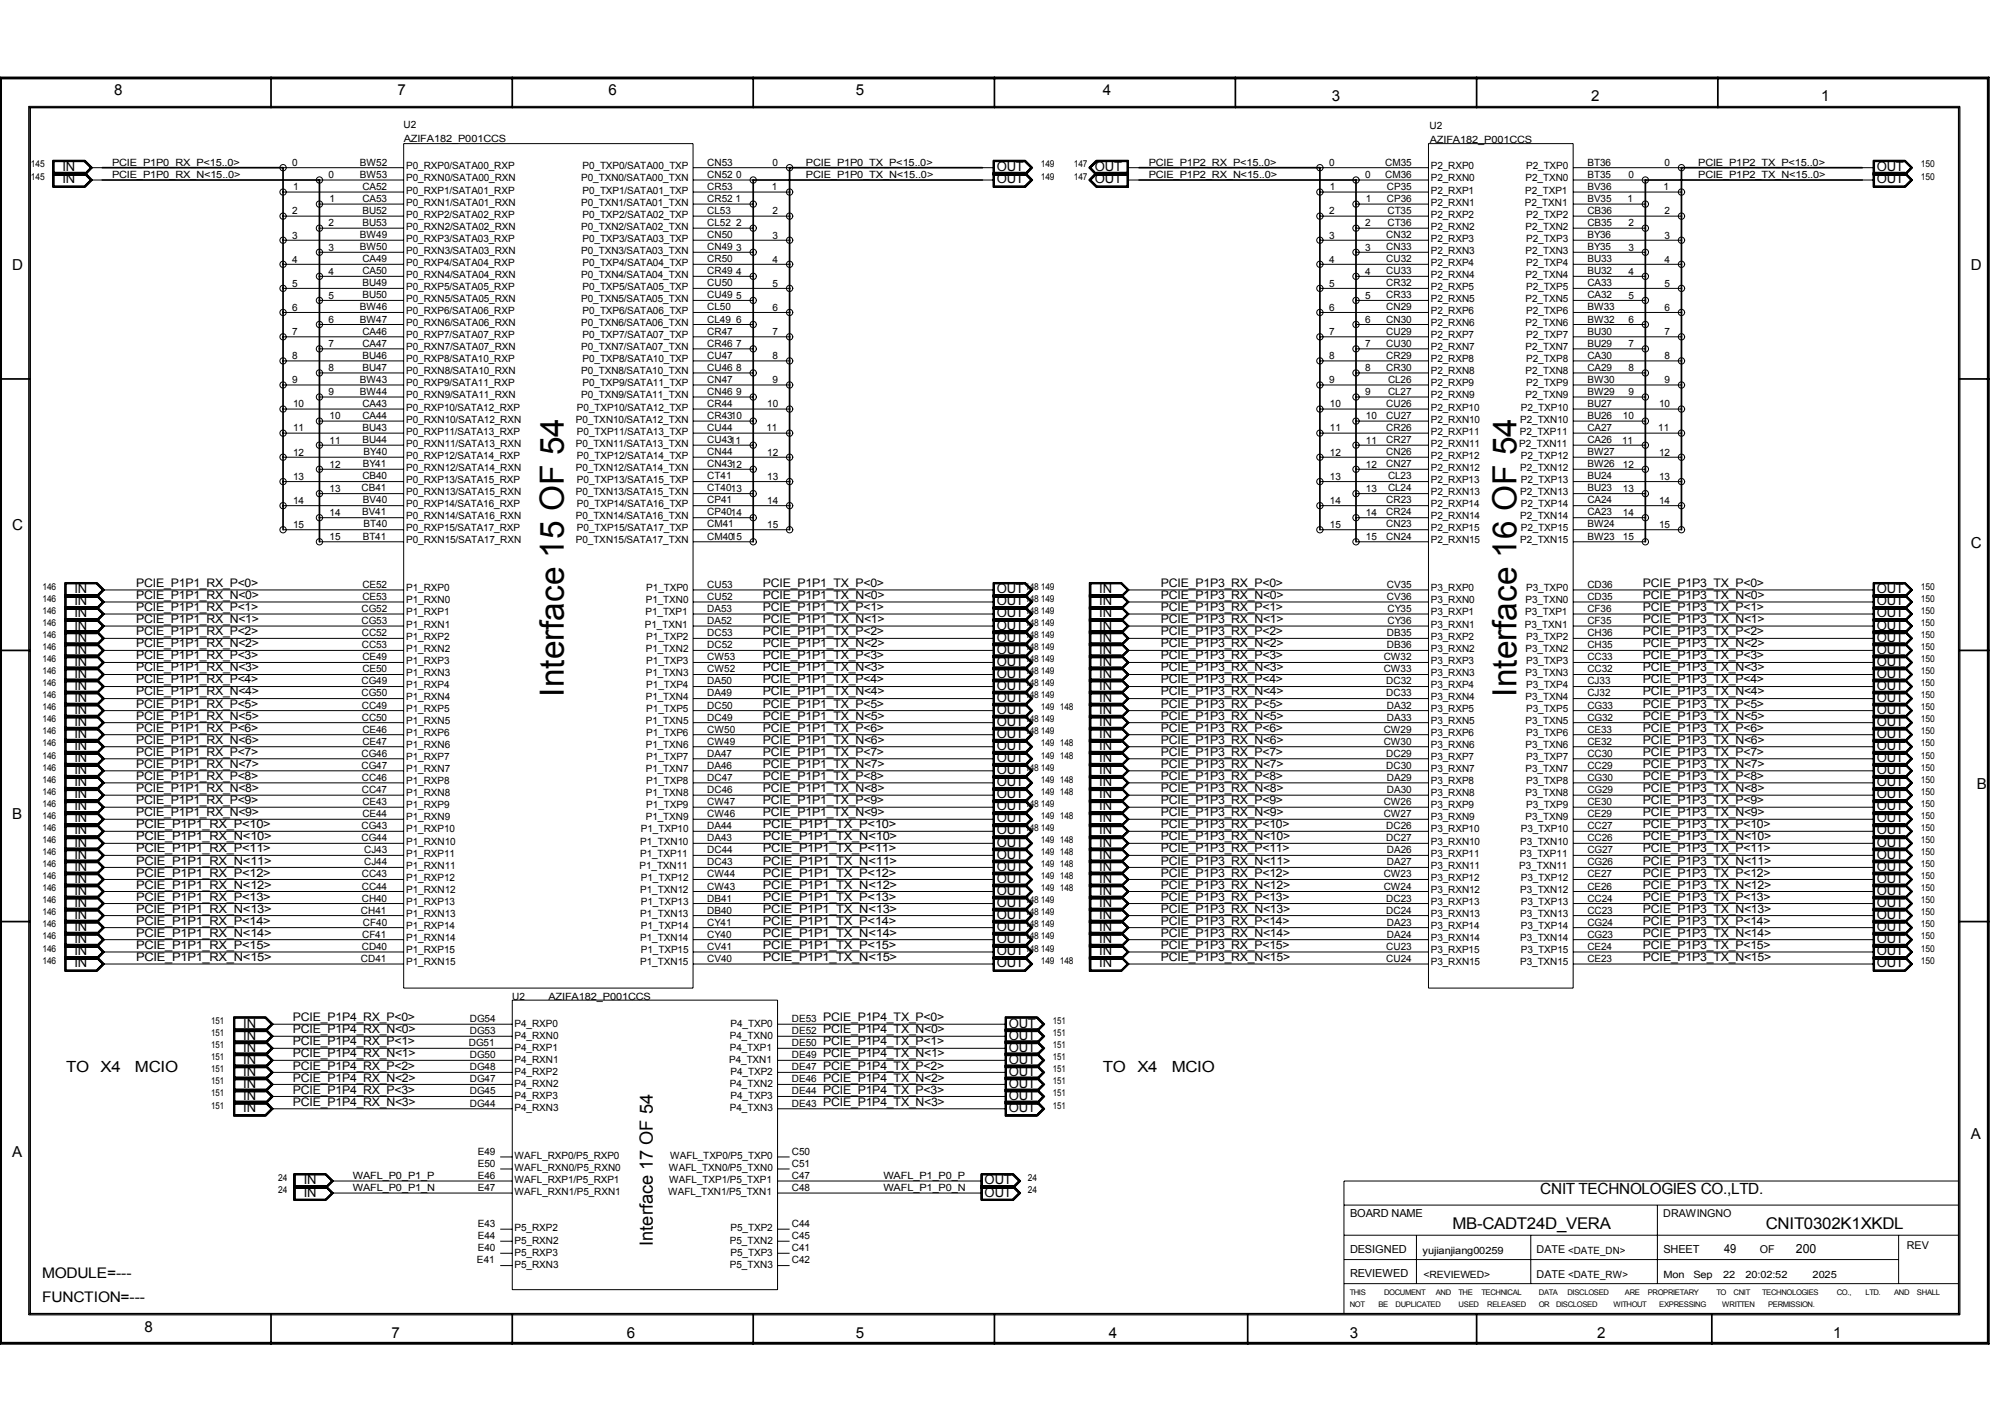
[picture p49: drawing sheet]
<svg xmlns="http://www.w3.org/2000/svg" width="297mm" height="210mm" viewBox="0 0 297 210" stroke-linecap="round" stroke-linejoin="round" font-family="sans-serif">
<defs><g id="words">
<g font-size="4.9">
<text x="83.3" y="102.9" transform="rotate(-90 83.3 102.9)">Interface 15 OF 54</text>
<text x="224.1" y="102.9" transform="rotate(-90 224.1 102.9)">Interface 16 OF 54</text>
</g>
<text font-size="2.7" x="96.5" y="184" transform="rotate(-90 96.5 184)">Interface 17 OF 54</text>
<g font-size="2.4">
<text x="214.6" y="181.5">MB-CADT24D_VERA</text>
<text x="260.9" y="181.5">CNIT0302K1XKDL</text>
</g>
<g font-size="2.3">
<text x="9.8" y="158.3">TO</text>
<text x="14.9" y="158.3">X4</text>
<text x="19.9" y="158.3">MCIO</text>
<text x="163" y="158.3">TO</text>
<text x="168.1" y="158.3">X4</text>
<text x="173.1" y="158.3">MCIO</text>
<text x="227.6" y="176.3">CNIT TECHNOLOGIES CO.,LTD.</text>
</g>
<g font-size="2.2">
<text x="16.9" y="14.1">8</text>
<text x="58.8" y="14.1">7</text>
<text x="89.9" y="14.1">6</text>
<text x="126.4" y="14.1">5</text>
<text x="163" y="14.1">4</text>
<text x="196.8" y="15">3</text>
<text x="235.1" y="15">2</text>
<text x="269.1" y="15">1</text>
<text x="1.8" y="39.9">D</text>
<text x="291.2" y="39.9">D</text>
<text x="1.8" y="78.2">C</text>
<text x="291.2" y="80.9">C</text>
<text x="292.1" y="116.5">B</text>
<text x="1.8" y="121">B</text>
<text x="1.8" y="170.8">A</text>
<text x="291.2" y="168.2">A</text>
<text x="6.2" y="188.7">MODULE=---</text>
<text x="6.2" y="192.2">FUNCTION=---</text>
<text x="21.3" y="196.6">8</text>
<text x="57.9" y="197.5">7</text>
<text x="92.6" y="197.5">6</text>
<text x="126.4" y="197.5">5</text>
<text x="163.9" y="197.5">4</text>
<text x="199.5" y="197.5">3</text>
<text x="236" y="197.5">2</text>
<text x="270.9" y="197.5">1</text>
</g>
<g font-size="1.9">
<text x="9.2" y="27.1">IN</text>
<text x="9.2" y="25.3">IN</text>
<text x="147.3" y="27.1">OUT</text>
<text x="147.3" y="25.3">OUT</text>
<text x="161.8" y="27.1">OUT</text>
<text x="161.8" y="25.3">OUT</text>
<text x="277.3" y="27.1">OUT</text>
<text x="277.3" y="25.3">OUT</text>
<text x="11" y="87.6">IN</text>
<text x="11" y="89.4">IN</text>
<text x="147.3" y="89.4">OUT</text>
<text x="147.3" y="87.6">OUT</text>
<text x="162.4" y="89.4">IN</text>
<text x="162.4" y="87.6">IN</text>
<text x="277.3" y="89.4">OUT</text>
<text x="277.3" y="87.6">OUT</text>
<text x="11" y="94.7">IN</text>
<text x="11" y="93">IN</text>
<text x="11" y="91.2">IN</text>
<text x="147.3" y="94.7">OUT</text>
<text x="147.3" y="91.2">OUT</text>
<text x="147.3" y="93">OUT</text>
<text x="162.4" y="94.7">IN</text>
<text x="162.4" y="93">IN</text>
<text x="162.4" y="91.2">IN</text>
<text x="277.3" y="94.7">OUT</text>
<text x="277.3" y="91.2">OUT</text>
<text x="277.3" y="93">OUT</text>
<text x="11" y="101.9">IN</text>
<text x="11" y="96.5">IN</text>
<text x="11" y="100.1">IN</text>
<text x="11" y="98.3">IN</text>
<text x="147.3" y="100.1">OUT</text>
<text x="147.3" y="101.9">OUT</text>
<text x="147.3" y="96.5">OUT</text>
<text x="147.3" y="98.3">OUT</text>
<text x="162.4" y="98.3">IN</text>
<text x="162.4" y="100.1">IN</text>
<text x="162.4" y="96.5">IN</text>
<text x="162.4" y="101.9">IN</text>
<text x="277.3" y="100.1">OUT</text>
<text x="277.3" y="101.9">OUT</text>
<text x="277.3" y="98.3">OUT</text>
<text x="277.3" y="96.5">OUT</text>
<text x="11" y="103.7">IN</text>
<text x="11" y="107.2">IN</text>
<text x="11" y="105.5">IN</text>
<text x="147.3" y="105.5">OUT</text>
<text x="147.3" y="107.2">OUT</text>
<text x="147.3" y="103.7">OUT</text>
<text x="162.4" y="107.2">IN</text>
<text x="162.4" y="105.5">IN</text>
<text x="162.4" y="103.7">IN</text>
<text x="277.3" y="107.2">OUT</text>
<text x="277.3" y="105.5">OUT</text>
<text x="277.3" y="103.7">OUT</text>
<text x="11" y="112.6">IN</text>
<text x="11" y="110.8">IN</text>
<text x="11" y="109">IN</text>
<text x="147.3" y="112.6">OUT</text>
<text x="147.3" y="109">OUT</text>
<text x="147.3" y="110.8">OUT</text>
<text x="162.4" y="112.6">IN</text>
<text x="162.4" y="109">IN</text>
<text x="162.4" y="110.8">IN</text>
<text x="277.3" y="112.6">OUT</text>
<text x="277.3" y="110.8">OUT</text>
<text x="277.3" y="109">OUT</text>
<text x="11" y="119.7">IN</text>
<text x="11" y="116.1">IN</text>
<text x="11" y="117.9">IN</text>
<text x="11" y="114.3">IN</text>
<text x="147.3" y="119.7">OUT</text>
<text x="147.3" y="117.9">OUT</text>
<text x="147.3" y="114.3">OUT</text>
<text x="147.3" y="116.1">OUT</text>
<text x="162.4" y="117.9">IN</text>
<text x="162.4" y="116.1">IN</text>
<text x="162.4" y="119.7">IN</text>
<text x="162.4" y="114.3">IN</text>
<text x="277.3" y="119.7">OUT</text>
<text x="277.3" y="117.9">OUT</text>
<text x="277.3" y="116.1">OUT</text>
<text x="277.3" y="114.3">OUT</text>
<text x="11" y="121.5">IN</text>
<text x="11" y="123.2">IN</text>
<text x="11" y="125">IN</text>
<text x="147.3" y="125">OUT</text>
<text x="147.3" y="123.2">OUT</text>
<text x="147.3" y="121.5">OUT</text>
<text x="162.4" y="125">IN</text>
<text x="162.4" y="123.2">IN</text>
<text x="162.4" y="121.5">IN</text>
<text x="277.3" y="125">OUT</text>
<text x="277.3" y="123.2">OUT</text>
<text x="277.3" y="121.5">OUT</text>
<text x="11" y="130.4">IN</text>
<text x="11" y="128.6">IN</text>
<text x="11" y="126.8">IN</text>
<text x="147.3" y="128.6">OUT</text>
<text x="147.3" y="130.4">OUT</text>
<text x="147.3" y="126.8">OUT</text>
<text x="162.4" y="128.6">IN</text>
<text x="162.4" y="126.8">IN</text>
<text x="162.4" y="130.4">IN</text>
<text x="277.3" y="128.6">OUT</text>
<text x="277.3" y="130.4">OUT</text>
<text x="277.3" y="126.8">OUT</text>
<text x="11" y="133.9">IN</text>
<text x="11" y="135.7">IN</text>
<text x="11" y="132.2">IN</text>
<text x="11" y="137.5">IN</text>
<text x="147.3" y="137.5">OUT</text>
<text x="147.3" y="135.7">OUT</text>
<text x="147.3" y="133.9">OUT</text>
<text x="147.3" y="132.2">OUT</text>
<text x="162.4" y="135.7">IN</text>
<text x="162.4" y="137.5">IN</text>
<text x="162.4" y="133.9">IN</text>
<text x="162.4" y="132.2">IN</text>
<text x="277.3" y="137.5">OUT</text>
<text x="277.3" y="135.7">OUT</text>
<text x="277.3" y="132.2">OUT</text>
<text x="277.3" y="133.9">OUT</text>
<text x="11" y="139.3">IN</text>
<text x="11" y="142.8">IN</text>
<text x="11" y="141.1">IN</text>
<text x="147.3" y="141.1">OUT</text>
<text x="147.3" y="142.8">OUT</text>
<text x="147.3" y="139.3">OUT</text>
<text x="162.4" y="142.8">IN</text>
<text x="162.4" y="141.1">IN</text>
<text x="162.4" y="139.3">IN</text>
<text x="277.3" y="142.8">OUT</text>
<text x="277.3" y="141.1">OUT</text>
<text x="277.3" y="139.3">OUT</text>
<text x="35.9" y="151.8">IN</text>
<text x="35.9" y="153.5">IN</text>
<text x="35.9" y="155.3">IN</text>
<text x="149.1" y="151.8">OUT</text>
<text x="149.1" y="153.5">OUT</text>
<text x="149.1" y="155.3">OUT</text>
<text x="35.9" y="158.9">IN</text>
<text x="35.9" y="160.7">IN</text>
<text x="35.9" y="157.1">IN</text>
<text x="149.1" y="157.1">OUT</text>
<text x="149.1" y="158.9">OUT</text>
<text x="149.1" y="160.7">OUT</text>
<text x="35.9" y="162.4">IN</text>
<text x="35.9" y="164.2">IN</text>
<text x="149.1" y="162.4">OUT</text>
<text x="149.1" y="164.2">OUT</text>
<text x="44.9" y="174.9">IN</text>
<text x="44.9" y="176.7">IN</text>
<text x="145.5" y="174.9">OUT</text>
<text x="145.5" y="176.7">OUT</text>
<text x="254.7" y="185">49</text>
<text x="265.4" y="185">200</text>
</g>
<g font-size="1.7">
<text x="20.1" y="88.5">PCIE_P1P1_RX_N&lt;0&gt;</text>
<text x="20.1" y="86.7">PCIE_P1P1_RX_P&lt;0&gt;</text>
<text x="112.7" y="88.5">PCIE_P1P1_TX_N&lt;0&gt;</text>
<text x="112.7" y="86.7">PCIE_P1P1_TX_P&lt;0&gt;</text>
<text x="171.5" y="88.5">PCIE_P1P3_RX_N&lt;0&gt;</text>
<text x="171.5" y="86.7">PCIE_P1P3_RX_P&lt;0&gt;</text>
<text x="242.8" y="88.5">PCIE_P1P3_TX_N&lt;0&gt;</text>
<text x="242.8" y="86.7">PCIE_P1P3_TX_P&lt;0&gt;</text>
<text x="20.1" y="95.6">PCIE_P1P1_RX_N&lt;2&gt;</text>
<text x="20.1" y="93.8">PCIE_P1P1_RX_P&lt;2&gt;</text>
<text x="20.1" y="92">PCIE_P1P1_RX_N&lt;1&gt;</text>
<text x="20.1" y="90.3">PCIE_P1P1_RX_P&lt;1&gt;</text>
<text x="112.7" y="95.6">PCIE_P1P1_TX_N&lt;2&gt;</text>
<text x="112.7" y="93.8">PCIE_P1P1_TX_P&lt;2&gt;</text>
<text x="112.7" y="92">PCIE_P1P1_TX_N&lt;1&gt;</text>
<text x="112.7" y="90.3">PCIE_P1P1_TX_P&lt;1&gt;</text>
<text x="171.5" y="95.6">PCIE_P1P3_RX_N&lt;2&gt;</text>
<text x="171.5" y="93.8">PCIE_P1P3_RX_P&lt;2&gt;</text>
<text x="171.5" y="92">PCIE_P1P3_RX_N&lt;1&gt;</text>
<text x="171.5" y="90.3">PCIE_P1P3_RX_P&lt;1&gt;</text>
<text x="242.8" y="95.6">PCIE_P1P3_TX_N&lt;2&gt;</text>
<text x="242.8" y="93.8">PCIE_P1P3_TX_P&lt;2&gt;</text>
<text x="242.8" y="92">PCIE_P1P3_TX_N&lt;1&gt;</text>
<text x="242.8" y="90.3">PCIE_P1P3_TX_P&lt;1&gt;</text>
<text x="20.1" y="100.9">PCIE_P1P1_RX_P&lt;4&gt;</text>
<text x="20.1" y="99.1">PCIE_P1P1_RX_N&lt;3&gt;</text>
<text x="20.1" y="97.4">PCIE_P1P1_RX_P&lt;3&gt;</text>
<text x="112.7" y="100.9">PCIE_P1P1_TX_P&lt;4&gt;</text>
<text x="112.7" y="99.1">PCIE_P1P1_TX_N&lt;3&gt;</text>
<text x="112.7" y="97.4">PCIE_P1P1_TX_P&lt;3&gt;</text>
<text x="171.5" y="100.9">PCIE_P1P3_RX_P&lt;4&gt;</text>
<text x="171.5" y="99.1">PCIE_P1P3_RX_N&lt;3&gt;</text>
<text x="171.5" y="97.4">PCIE_P1P3_RX_P&lt;3&gt;</text>
<text x="242.8" y="100.9">PCIE_P1P3_TX_P&lt;4&gt;</text>
<text x="242.8" y="99.1">PCIE_P1P3_TX_N&lt;3&gt;</text>
<text x="242.8" y="97.4">PCIE_P1P3_TX_P&lt;3&gt;</text>
<text x="20.1" y="106.3">PCIE_P1P1_RX_N&lt;5&gt;</text>
<text x="20.1" y="104.5">PCIE_P1P1_RX_P&lt;5&gt;</text>
<text x="20.1" y="102.7">PCIE_P1P1_RX_N&lt;4&gt;</text>
<text x="112.7" y="106.3">PCIE_P1P1_TX_N&lt;5&gt;</text>
<text x="112.7" y="104.5">PCIE_P1P1_TX_P&lt;5&gt;</text>
<text x="112.7" y="102.7">PCIE_P1P1_TX_N&lt;4&gt;</text>
<text x="171.5" y="106.3">PCIE_P1P3_RX_N&lt;5&gt;</text>
<text x="171.5" y="104.5">PCIE_P1P3_RX_P&lt;5&gt;</text>
<text x="171.5" y="102.7">PCIE_P1P3_RX_N&lt;4&gt;</text>
<text x="242.8" y="106.3">PCIE_P1P3_TX_N&lt;5&gt;</text>
<text x="242.8" y="104.5">PCIE_P1P3_TX_P&lt;5&gt;</text>
<text x="242.8" y="102.7">PCIE_P1P3_TX_N&lt;4&gt;</text>
<text x="20.1" y="113.4">PCIE_P1P1_RX_N&lt;7&gt;</text>
<text x="20.1" y="111.6">PCIE_P1P1_RX_P&lt;7&gt;</text>
<text x="20.1" y="109.9">PCIE_P1P1_RX_N&lt;6&gt;</text>
<text x="20.1" y="108.1">PCIE_P1P1_RX_P&lt;6&gt;</text>
<text x="112.7" y="113.4">PCIE_P1P1_TX_N&lt;7&gt;</text>
<text x="112.7" y="111.6">PCIE_P1P1_TX_P&lt;7&gt;</text>
<text x="112.7" y="109.9">PCIE_P1P1_TX_N&lt;6&gt;</text>
<text x="112.7" y="108.1">PCIE_P1P1_TX_P&lt;6&gt;</text>
<text x="171.5" y="113.4">PCIE_P1P3_RX_N&lt;7&gt;</text>
<text x="171.5" y="111.6">PCIE_P1P3_RX_P&lt;7&gt;</text>
<text x="171.5" y="109.9">PCIE_P1P3_RX_N&lt;6&gt;</text>
<text x="171.5" y="108.1">PCIE_P1P3_RX_P&lt;6&gt;</text>
<text x="242.8" y="113.4">PCIE_P1P3_TX_N&lt;7&gt;</text>
<text x="242.8" y="111.6">PCIE_P1P3_TX_P&lt;7&gt;</text>
<text x="242.8" y="109.9">PCIE_P1P3_TX_N&lt;6&gt;</text>
<text x="242.8" y="108.1">PCIE_P1P3_TX_P&lt;6&gt;</text>
<text x="20.1" y="118.7">PCIE_P1P1_RX_P&lt;9&gt;</text>
<text x="20.1" y="117">PCIE_P1P1_RX_N&lt;8&gt;</text>
<text x="20.1" y="115.2">PCIE_P1P1_RX_P&lt;8&gt;</text>
<text x="112.7" y="118.7">PCIE_P1P1_TX_P&lt;9&gt;</text>
<text x="112.7" y="117">PCIE_P1P1_TX_N&lt;8&gt;</text>
<text x="112.7" y="115.2">PCIE_P1P1_TX_P&lt;8&gt;</text>
<text x="171.5" y="118.7">PCIE_P1P3_RX_P&lt;9&gt;</text>
<text x="171.5" y="117">PCIE_P1P3_RX_N&lt;8&gt;</text>
<text x="171.5" y="115.2">PCIE_P1P3_RX_P&lt;8&gt;</text>
<text x="242.8" y="118.7">PCIE_P1P3_TX_P&lt;9&gt;</text>
<text x="242.8" y="117">PCIE_P1P3_TX_N&lt;8&gt;</text>
<text x="242.8" y="115.2">PCIE_P1P3_TX_P&lt;8&gt;</text>
<text x="20.1" y="120.5">PCIE_P1P1_RX_N&lt;9&gt;</text>
<text x="20.1" y="125.9">PCIE_P1P1_RX_P&lt;11&gt;</text>
<text x="20.1" y="124.1">PCIE_P1P1_RX_N&lt;10&gt;</text>
<text x="20.1" y="122.3">PCIE_P1P1_RX_P&lt;10&gt;</text>
<text x="112.7" y="120.5">PCIE_P1P1_TX_N&lt;9&gt;</text>
<text x="112.7" y="125.9">PCIE_P1P1_TX_P&lt;11&gt;</text>
<text x="112.7" y="124.1">PCIE_P1P1_TX_N&lt;10&gt;</text>
<text x="112.7" y="122.3">PCIE_P1P1_TX_P&lt;10&gt;</text>
<text x="171.5" y="125.9">PCIE_P1P3_RX_P&lt;11&gt;</text>
<text x="171.5" y="124.1">PCIE_P1P3_RX_N&lt;10&gt;</text>
<text x="171.5" y="122.3">PCIE_P1P3_RX_P&lt;10&gt;</text>
<text x="171.5" y="120.5">PCIE_P1P3_RX_N&lt;9&gt;</text>
<text x="242.8" y="125.9">PCIE_P1P3_TX_P&lt;11&gt;</text>
<text x="242.8" y="124.1">PCIE_P1P3_TX_N&lt;10&gt;</text>
<text x="242.8" y="122.3">PCIE_P1P3_TX_P&lt;10&gt;</text>
<text x="242.8" y="120.5">PCIE_P1P3_TX_N&lt;9&gt;</text>
<text x="20.1" y="131.2">PCIE_P1P1_RX_N&lt;12&gt;</text>
<text x="20.1" y="129.5">PCIE_P1P1_RX_P&lt;12&gt;</text>
<text x="20.1" y="127.7">PCIE_P1P1_RX_N&lt;11&gt;</text>
<text x="112.7" y="131.2">PCIE_P1P1_TX_N&lt;12&gt;</text>
<text x="112.7" y="129.5">PCIE_P1P1_TX_P&lt;12&gt;</text>
<text x="112.7" y="127.7">PCIE_P1P1_TX_N&lt;11&gt;</text>
<text x="171.5" y="131.2">PCIE_P1P3_RX_N&lt;12&gt;</text>
<text x="171.5" y="129.5">PCIE_P1P3_RX_P&lt;12&gt;</text>
<text x="171.5" y="127.7">PCIE_P1P3_RX_N&lt;11&gt;</text>
<text x="242.8" y="131.2">PCIE_P1P3_TX_N&lt;12&gt;</text>
<text x="242.8" y="129.5">PCIE_P1P3_TX_P&lt;12&gt;</text>
<text x="242.8" y="127.7">PCIE_P1P3_TX_N&lt;11&gt;</text>
<text x="20.1" y="136.6">PCIE_P1P1_RX_P&lt;14&gt;</text>
<text x="20.1" y="134.8">PCIE_P1P1_RX_N&lt;13&gt;</text>
<text x="20.1" y="133">PCIE_P1P1_RX_P&lt;13&gt;</text>
<text x="112.7" y="136.6">PCIE_P1P1_TX_P&lt;14&gt;</text>
<text x="112.7" y="134.8">PCIE_P1P1_TX_N&lt;13&gt;</text>
<text x="112.7" y="133">PCIE_P1P1_TX_P&lt;13&gt;</text>
<text x="171.5" y="136.6">PCIE_P1P3_RX_P&lt;14&gt;</text>
<text x="171.5" y="134.8">PCIE_P1P3_RX_N&lt;13&gt;</text>
<text x="171.5" y="133">PCIE_P1P3_RX_P&lt;13&gt;</text>
<text x="242.8" y="136.6">PCIE_P1P3_TX_P&lt;14&gt;</text>
<text x="242.8" y="134.8">PCIE_P1P3_TX_N&lt;13&gt;</text>
<text x="242.8" y="133">PCIE_P1P3_TX_P&lt;13&gt;</text>
<text x="20.1" y="141.9">PCIE_P1P1_RX_N&lt;15&gt;</text>
<text x="20.1" y="140.1">PCIE_P1P1_RX_P&lt;15&gt;</text>
<text x="20.1" y="138.3">PCIE_P1P1_RX_N&lt;14&gt;</text>
<text x="112.7" y="141.9">PCIE_P1P1_TX_N&lt;15&gt;</text>
<text x="112.7" y="140.1">PCIE_P1P1_TX_P&lt;15&gt;</text>
<text x="112.7" y="138.3">PCIE_P1P1_TX_N&lt;14&gt;</text>
<text x="171.5" y="141.9">PCIE_P1P3_RX_N&lt;15&gt;</text>
<text x="171.5" y="140.1">PCIE_P1P3_RX_P&lt;15&gt;</text>
<text x="171.5" y="138.3">PCIE_P1P3_RX_N&lt;14&gt;</text>
<text x="242.8" y="141.9">PCIE_P1P3_TX_N&lt;15&gt;</text>
<text x="242.8" y="140.1">PCIE_P1P3_TX_P&lt;15&gt;</text>
<text x="242.8" y="138.3">PCIE_P1P3_TX_N&lt;14&gt;</text>
<text x="43.3" y="150.8">PCIE_P1P4_RX_P&lt;0&gt;</text>
<text x="43.3" y="152.6">PCIE_P1P4_RX_N&lt;0&gt;</text>
<text x="43.3" y="154.4">PCIE_P1P4_RX_P&lt;1&gt;</text>
<text x="121.6" y="150.8">PCIE_P1P4_TX_P&lt;0&gt;</text>
<text x="121.6" y="152.6">PCIE_P1P4_TX_N&lt;0&gt;</text>
<text x="121.6" y="154.4">PCIE_P1P4_TX_P&lt;1&gt;</text>
<text x="43.3" y="157.9">PCIE_P1P4_RX_P&lt;2&gt;</text>
<text x="43.3" y="156.2">PCIE_P1P4_RX_N&lt;1&gt;</text>
<text x="43.3" y="159.7">PCIE_P1P4_RX_N&lt;2&gt;</text>
<text x="43.3" y="161.5">PCIE_P1P4_RX_P&lt;3&gt;</text>
<text x="121.6" y="156.2">PCIE_P1P4_TX_N&lt;1&gt;</text>
<text x="121.6" y="157.9">PCIE_P1P4_TX_P&lt;2&gt;</text>
<text x="121.6" y="159.7">PCIE_P1P4_TX_N&lt;2&gt;</text>
<text x="121.6" y="161.5">PCIE_P1P4_TX_P&lt;3&gt;</text>
<text x="43.3" y="163.3">PCIE_P1P4_RX_N&lt;3&gt;</text>
<text x="121.6" y="163.3">PCIE_P1P4_TX_N&lt;3&gt;</text>
</g>
<g font-size="1.6">
<text x="199.5" y="179.7">BOARD NAME</text>
<text x="245.8" y="179.7">DRAWINGNO</text>
<text x="199.5" y="185.1">DESIGNED</text>
<text x="227.1" y="185.1">DATE &lt;DATE_DN&gt;</text>
<text x="245.8" y="185">SHEET</text>
<text x="260" y="185.1">OF</text>
<text x="281.7" y="184.4">REV</text>
<text x="199.5" y="188.6">REVIEWED</text>
<text x="227.1" y="188.7">DATE &lt;DATE_RW&gt;</text>
</g>
<g font-size="1.5">
<text x="59.6" y="18.9">U2</text>
<text x="59.7" y="20.9">AZIFA182_P001CCS</text>
<text x="211.2" y="19.1">U2</text>
<text x="211.3" y="21.1">AZIFA182_P001CCS</text>
<text x="16.6" y="26.3">PCIE_P1P0_RX_N&lt;15..0&gt;</text>
<text x="16.6" y="24.5">PCIE_P1P0_RX_P&lt;15..0&gt;</text>
<text x="43.2" y="24.6">0</text>
<text x="43.3" y="28.1">1</text>
<text x="48.6" y="26.3">0</text>
<text x="48.7" y="29.9">1</text>
<text x="53.2" y="26.3">BW53</text>
<text x="53.2" y="24.5">BW52</text>
<text x="53.5" y="28">CA52</text>
<text x="53.5" y="29.8">CA53</text>
<text x="60" y="28.6">P0_RXP1/SATA01_RXP</text>
<text x="60" y="26.8">P0_RXN0/SATA00_RXN</text>
<text x="60" y="25">P0_RXP0/SATA00_RXP</text>
<text x="85.9" y="26.8">P0_TXN0/SATA00_TXN</text>
<text x="86.1" y="28.6">P0_TXP1/SATA01_TXP</text>
<text x="86.1" y="25">P0_TXP0/SATA00_TXP</text>
<text x="104.5" y="28">CR53</text>
<text x="104.5" y="29.8">CR52</text>
<text x="104.5" y="26.3">CN52</text>
<text x="104.5" y="24.5">CN53</text>
<text x="108.7" y="29.9">1</text>
<text x="108.8" y="26.3">0</text>
<text x="114" y="28.1">1</text>
<text x="114.2" y="24.6">0</text>
<text x="119.1" y="24.5">PCIE_P1P0_TX_P&lt;15..0&gt;</text>
<text x="119.1" y="26.3">PCIE_P1P0_TX_N&lt;15..0&gt;</text>
<text x="169.7" y="24.5">PCIE_P1P2_RX_P&lt;15..0&gt;</text>
<text x="169.7" y="26.3">PCIE_P1P2_RX_N&lt;15..0&gt;</text>
<text x="196.4" y="24.6">0</text>
<text x="196.5" y="28.1">1</text>
<text x="201.7" y="26.3">0</text>
<text x="201.8" y="29.9">1</text>
<text x="204.7" y="26.3">CM36</text>
<text x="204.7" y="24.5">CM35</text>
<text x="204.9" y="29.8">CP36</text>
<text x="204.9" y="28">CP35</text>
<text x="211.4" y="28.6">P2_RXP1</text>
<text x="211.4" y="26.8">P2_RXN0</text>
<text x="211.4" y="25">P2_RXP0</text>
<text x="225.4" y="28.6">P2_TXP1</text>
<text x="225.4" y="26.8">P2_TXN0</text>
<text x="225.5" y="25">P2_TXP0</text>
<text x="234.6" y="28">BV36</text>
<text x="234.6" y="29.8">BV35</text>
<text x="234.6" y="26.3">BT35</text>
<text x="234.6" y="24.5">BT36</text>
<text x="240.5" y="29.9">1</text>
<text x="240.6" y="26.3">0</text>
<text x="245.8" y="28.1">1</text>
<text x="245.9" y="24.6">0</text>
<text x="250.9" y="24.5">PCIE_P1P2_TX_P&lt;15..0&gt;</text>
<text x="250.9" y="26.3">PCIE_P1P2_TX_N&lt;15..0&gt;</text>
<text x="43.2" y="31.7">2</text>
<text x="43.2" y="35.2">3</text>
<text x="48.6" y="33.4">2</text>
<text x="53.2" y="35.2">BW49</text>
<text x="53.5" y="33.4">BU53</text>
<text x="53.5" y="31.6">BU52</text>
<text x="60" y="35.7">P0_RXP3/SATA03_RXP</text>
<text x="60" y="33.9">P0_RXN2/SATA02_RXN</text>
<text x="60" y="32.1">P0_RXP2/SATA02_RXP</text>
<text x="60" y="30.4">P0_RXN1/SATA01_RXN</text>
<text x="85.9" y="33.9">P0_TXN2/SATA02_TXN</text>
<text x="85.9" y="30.4">P0_TXN1/SATA01_TXN</text>
<text x="86.1" y="35.7">P0_TXP3/SATA03_TXP</text>
<text x="86.1" y="32.1">P0_TXP2/SATA02_TXP</text>
<text x="104.5" y="35.2">CN50</text>
<text x="104.5" y="33.4">CL52</text>
<text x="104.5" y="31.6">CL53</text>
<text x="108.8" y="33.4">2</text>
<text x="114.2" y="35.2">3</text>
<text x="114.2" y="31.7">2</text>
<text x="196.4" y="35.2">3</text>
<text x="196.4" y="31.7">2</text>
<text x="201.7" y="33.4">2</text>
<text x="204.8" y="35.2">CN32</text>
<text x="205" y="33.4">CT36</text>
<text x="205" y="31.6">CT35</text>
<text x="211.4" y="35.7">P2_RXP3</text>
<text x="211.4" y="33.9">P2_RXN2</text>
<text x="211.4" y="32.1">P2_RXP2</text>
<text x="211.4" y="30.4">P2_RXN1</text>
<text x="225.3" y="30.4">P2_TXN1</text>
<text x="225.4" y="33.9">P2_TXN2</text>
<text x="225.5" y="35.7">P2_TXP3</text>
<text x="225.5" y="32.1">P2_TXP2</text>
<text x="234.6" y="35.2">BY36</text>
<text x="234.6" y="33.4">CB35</text>
<text x="234.6" y="31.6">CB36</text>
<text x="240.6" y="33.4">2</text>
<text x="245.9" y="35.2">3</text>
<text x="245.9" y="31.7">2</text>
<text x="43.2" y="38.8">4</text>
<text x="48.6" y="40.6">4</text>
<text x="48.6" y="37">3</text>
<text x="53.2" y="37">BW50</text>
<text x="53.5" y="38.7">CA49</text>
<text x="53.5" y="40.5">CA50</text>
<text x="60" y="41">P0_RXN4/SATA04_RXN</text>
<text x="60" y="39.2">P0_RXP4/SATA04_RXP</text>
<text x="60" y="37.5">P0_RXN3/SATA03_RXN</text>
<text x="85.9" y="41">P0_TXN4/SATA04_TXN</text>
<text x="85.9" y="37.5">P0_TXN3/SATA03_TXN</text>
<text x="86.1" y="39.2">P0_TXP4/SATA04_TXP</text>
<text x="104.5" y="37">CN49</text>
<text x="104.5" y="40.5">CR49</text>
<text x="104.5" y="38.7">CR50</text>
<text x="108.8" y="37">3</text>
<text x="108.8" y="40.6">4</text>
<text x="114.2" y="38.8">4</text>
<text x="196.4" y="38.8">4</text>
<text x="201.7" y="37">3</text>
<text x="201.7" y="40.6">4</text>
<text x="204.8" y="37">CN33</text>
<text x="204.8" y="40.5">CU33</text>
<text x="204.8" y="38.7">CU32</text>
<text x="211.4" y="41">P2_RXN4</text>
<text x="211.4" y="39.2">P2_RXP4</text>
<text x="211.4" y="37.5">P2_RXN3</text>
<text x="225.4" y="41">P2_TXN4</text>
<text x="225.4" y="37.5">P2_TXN3</text>
<text x="225.5" y="39.2">P2_TXP4</text>
<text x="234.6" y="37">BY35</text>
<text x="234.6" y="40.5">BU32</text>
<text x="234.6" y="38.7">BU33</text>
<text x="240.6" y="37">3</text>
<text x="240.6" y="40.6">4</text>
<text x="245.9" y="38.8">4</text>
<text x="43.2" y="45.9">6</text>
<text x="43.2" y="42.4">5</text>
<text x="48.6" y="44.2">5</text>
<text x="48.6" y="47.7">6</text>
<text x="53.2" y="47.6">BW47</text>
<text x="53.2" y="45.9">BW46</text>
<text x="53.5" y="42.3">BU49</text>
<text x="53.5" y="44.1">BU50</text>
<text x="60" y="46.4">P0_RXP6/SATA06_RXP</text>
<text x="60" y="44.6">P0_RXN5/SATA05_RXN</text>
<text x="60" y="42.8">P0_RXP5/SATA05_RXP</text>
<text x="85.9" y="44.6">P0_TXN5/SATA05_TXN</text>
<text x="86.1" y="46.4">P0_TXP6/SATA06_TXP</text>
<text x="86.1" y="42.8">P0_TXP5/SATA05_TXP</text>
<text x="104.5" y="47.6">CL49</text>
<text x="104.5" y="45.9">CL50</text>
<text x="104.5" y="44.1">CU49</text>
<text x="104.5" y="42.3">CU50</text>
<text x="108.8" y="47.7">6</text>
<text x="108.8" y="44.2">5</text>
<text x="114.2" y="45.9">6</text>
<text x="114.2" y="42.4">5</text>
<text x="196.4" y="45.9">6</text>
<text x="196.4" y="42.4">5</text>
<text x="201.7" y="47.7">6</text>
<text x="201.7" y="44.2">5</text>
<text x="204.8" y="45.9">CN29</text>
<text x="204.8" y="44.1">CR33</text>
<text x="204.8" y="42.3">CR32</text>
<text x="204.8" y="47.6">CN30</text>
<text x="211.4" y="46.4">P2_RXP6</text>
<text x="211.4" y="44.6">P2_RXN5</text>
<text x="211.4" y="42.8">P2_RXP5</text>
<text x="225.4" y="44.6">P2_TXN5</text>
<text x="225.5" y="46.4">P2_TXP6</text>
<text x="225.5" y="42.8">P2_TXP5</text>
<text x="234.6" y="47.6">BW32</text>
<text x="234.6" y="45.9">BW33</text>
<text x="234.6" y="44.1">CA32</text>
<text x="234.6" y="42.3">CA33</text>
<text x="240.6" y="47.7">6</text>
<text x="240.6" y="44.2">5</text>
<text x="245.9" y="45.9">6</text>
<text x="245.9" y="42.4">5</text>
<text x="43.2" y="49.5">7</text>
<text x="43.2" y="53">8</text>
<text x="48.6" y="51.3">7</text>
<text x="53.5" y="49.4">CA46</text>
<text x="53.5" y="51.2">CA47</text>
<text x="53.5" y="53">BU46</text>
<text x="60" y="53.5">P0_RXP8/SATA10_RXP</text>
<text x="60" y="51.7">P0_RXN7/SATA07_RXN</text>
<text x="60" y="50">P0_RXP7/SATA07_RXP</text>
<text x="60" y="48.2">P0_RXN6/SATA06_RXN</text>
<text x="85.9" y="51.7">P0_TXN7/SATA07_TXN</text>
<text x="85.9" y="48.2">P0_TXN6/SATA06_TXN</text>
<text x="86.1" y="53.5">P0_TXP8/SATA10_TXP</text>
<text x="86.1" y="50">P0_TXP7/SATA07_TXP</text>
<text x="104.5" y="49.4">CR47</text>
<text x="104.5" y="53">CU47</text>
<text x="104.5" y="51.2">CR46</text>
<text x="108.8" y="51.3">7</text>
<text x="114.2" y="53">8</text>
<text x="114.2" y="49.5">7</text>
<text x="196.4" y="53">8</text>
<text x="196.4" y="49.5">7</text>
<text x="201.7" y="51.3">7</text>
<text x="204.8" y="49.4">CU29</text>
<text x="204.8" y="51.2">CU30</text>
<text x="204.8" y="53">CR29</text>
<text x="211.4" y="53.5">P2_RXP8</text>
<text x="211.4" y="51.7">P2_RXN7</text>
<text x="211.4" y="50">P2_RXP7</text>
<text x="211.4" y="48.2">P2_RXN6</text>
<text x="225.4" y="51.7">P2_TXN7</text>
<text x="225.4" y="48.2">P2_TXN6</text>
<text x="225.5" y="53.5">P2_TXP8</text>
<text x="225.5" y="50">P2_TXP7</text>
<text x="234.6" y="53">CA30</text>
<text x="234.6" y="51.2">BU29</text>
<text x="234.6" y="49.4">BU30</text>
<text x="240.6" y="51.3">7</text>
<text x="245.9" y="53">8</text>
<text x="245.9" y="49.5">7</text>
<text x="43.2" y="56.6">9</text>
<text x="48.6" y="58.4">9</text>
<text x="48.6" y="54.8">8</text>
<text x="53.2" y="56.5">BW43</text>
<text x="53.2" y="58.3">BW44</text>
<text x="53.5" y="54.7">BU47</text>
<text x="60" y="58.8">P0_RXN9/SATA11_RXN</text>
<text x="60" y="57.1">P0_RXP9/SATA11_RXP</text>
<text x="60" y="55.3">P0_RXN8/SATA10_RXN</text>
<text x="85.9" y="58.8">P0_TXN9/SATA11_TXN</text>
<text x="85.9" y="55.3">P0_TXN8/SATA10_TXN</text>
<text x="86.1" y="57.1">P0_TXP9/SATA11_TXP</text>
<text x="104.5" y="54.7">CU46</text>
<text x="104.5" y="56.5">CN47</text>
<text x="104.5" y="58.3">CN46</text>
<text x="108.8" y="58.4">9</text>
<text x="108.8" y="54.8">8</text>
<text x="114.2" y="56.6">9</text>
<text x="196.4" y="56.6">9</text>
<text x="201.7" y="58.4">9</text>
<text x="201.7" y="54.8">8</text>
<text x="204.8" y="54.7">CR30</text>
<text x="205.1" y="58.3">CL27</text>
<text x="205.1" y="56.5">CL26</text>
<text x="211.4" y="58.8">P2_RXN9</text>
<text x="211.4" y="57.1">P2_RXP9</text>
<text x="211.4" y="55.3">P2_RXN8</text>
<text x="225.4" y="58.8">P2_TXN9</text>
<text x="225.4" y="55.3">P2_TXN8</text>
<text x="225.5" y="57.1">P2_TXP9</text>
<text x="234.6" y="58.3">BW29</text>
<text x="234.6" y="56.5">BW30</text>
<text x="234.6" y="54.7">CA29</text>
<text x="240.6" y="58.4">9</text>
<text x="240.6" y="54.8">8</text>
<text x="245.9" y="56.6">9</text>
<text x="43.3" y="63.7">11</text>
<text x="43.3" y="60.2">10</text>
<text x="48.7" y="65.5">11</text>
<text x="48.7" y="61.9">10</text>
<text x="53.5" y="65.5">BU44</text>
<text x="53.5" y="60.1">CA43</text>
<text x="53.5" y="61.9">CA44</text>
<text x="53.5" y="63.7">BU43</text>
<text x="60" y="66">P0_RXN11/SATA13_RXN</text>
<text x="60" y="64.2">P0_RXP11/SATA13_RXP</text>
<text x="60" y="62.4">P0_RXN10/SATA12_RXN</text>
<text x="60" y="60.6">P0_RXP10/SATA12_RXP</text>
<text x="85.1" y="66">P0_TXN11/SATA13_TXN</text>
<text x="85.1" y="62.4">P0_TXN10/SATA12_TXN</text>
<text x="85.3" y="64.2">P0_TXP11/SATA13_TXP</text>
<text x="85.3" y="60.6">P0_TXP10/SATA12_TXP</text>
<text x="104.5" y="65.5">CU4311</text>
<text x="104.5" y="63.7">CU44</text>
<text x="104.5" y="60.1">CR44</text>
<text x="104.5" y="61.9">CR4310</text>
<text x="113.2" y="63.7">11</text>
<text x="113.4" y="60.2">10</text>
<text x="196.5" y="63.7">11</text>
<text x="196.5" y="60.2">10</text>
<text x="201.8" y="61.9">10</text>
<text x="201.8" y="65.5">11</text>
<text x="204.8" y="65.5">CR27</text>
<text x="204.8" y="63.7">CR26</text>
<text x="204.8" y="61.9">CU27</text>
<text x="204.8" y="60.1">CU26</text>
<text x="211.4" y="66">P2_RXN11</text>
<text x="211.4" y="64.2">P2_RXP11</text>
<text x="211.4" y="62.4">P2_RXN10</text>
<text x="211.4" y="60.6">P2_RXP10</text>
<text x="224.5" y="66">P2_TXN11</text>
<text x="224.6" y="64.2">P2_TXP11</text>
<text x="224.6" y="62.4">P2_TXN10</text>
<text x="224.7" y="60.6">P2_TXP10</text>
<text x="234.6" y="65.5">CA26</text>
<text x="234.6" y="63.7">CA27</text>
<text x="234.6" y="61.9">BU26</text>
<text x="234.6" y="60.1">BU27</text>
<text x="239.7" y="65.5">11</text>
<text x="239.8" y="61.9">10</text>
<text x="245" y="63.7">11</text>
<text x="245.1" y="60.2">10</text>
<text x="43.3" y="70.9">13</text>
<text x="43.3" y="67.3">12</text>
<text x="48.7" y="69.1">12</text>
<text x="53.5" y="70.8">CB40</text>
<text x="53.6" y="69">BY41</text>
<text x="53.7" y="67.2">BY40</text>
<text x="60" y="71.3">P0_RXP13/SATA15_RXP</text>
<text x="60" y="69.6">P0_RXN12/SATA14_RXN</text>
<text x="60" y="67.8">P0_RXP12/SATA14_RXP</text>
<text x="85.1" y="69.6">P0_TXN12/SATA14_TXN</text>
<text x="85.3" y="71.3">P0_TXP13/SATA15_TXP</text>
<text x="85.3" y="67.8">P0_TXP12/SATA14_TXP</text>
<text x="104.5" y="69">CN4312</text>
<text x="104.5" y="70.8">CT41</text>
<text x="104.5" y="67.2">CN44</text>
<text x="113.4" y="70.9">13</text>
<text x="113.4" y="67.3">12</text>
<text x="196.5" y="70.9">13</text>
<text x="196.5" y="67.3">12</text>
<text x="201.8" y="69.1">12</text>
<text x="204.8" y="69">CN27</text>
<text x="204.8" y="67.2">CN26</text>
<text x="205.1" y="70.8">CL23</text>
<text x="211.4" y="71.3">P2_RXP13</text>
<text x="211.4" y="69.6">P2_RXN12</text>
<text x="211.4" y="67.8">P2_RXP12</text>
<text x="224.6" y="69.6">P2_TXN12</text>
<text x="224.7" y="71.3">P2_TXP13</text>
<text x="224.7" y="67.8">P2_TXP12</text>
<text x="234.6" y="70.8">BU24</text>
<text x="234.6" y="69">BW26</text>
<text x="234.6" y="67.2">BW27</text>
<text x="239.8" y="69.1">12</text>
<text x="245.1" y="70.9">13</text>
<text x="245.1" y="67.3">12</text>
<text x="43.3" y="78">15</text>
<text x="43.3" y="74.4">14</text>
<text x="48.7" y="76.2">14</text>
<text x="48.7" y="72.6">13</text>
<text x="53.4" y="72.6">CB41</text>
<text x="53.5" y="76.1">BV41</text>
<text x="53.6" y="74.3">BV40</text>
<text x="53.7" y="77.9">BT40</text>
<text x="60" y="76.7">P0_RXN14/SATA16_RXN</text>
<text x="60" y="74.9">P0_RXP14/SATA16_RXP</text>
<text x="60" y="73.1">P0_RXN13/SATA15_RXN</text>
<text x="85.1" y="76.7">P0_TXN14/SATA16_TXN</text>
<text x="85.1" y="73.1">P0_TXN13/SATA15_TXN</text>
<text x="85.3" y="74.9">P0_TXP14/SATA16_TXP</text>
<text x="104.5" y="74.3">CP41</text>
<text x="104.5" y="77.9">CM41</text>
<text x="104.5" y="76.1">CP4014</text>
<text x="104.5" y="72.6">CT4013</text>
<text x="113.4" y="78">15</text>
<text x="113.4" y="74.4">14</text>
<text x="196.5" y="78">15</text>
<text x="196.5" y="74.4">14</text>
<text x="201.8" y="72.6">13</text>
<text x="201.8" y="76.2">14</text>
<text x="204.8" y="77.9">CN23</text>
<text x="204.8" y="76.1">CR24</text>
<text x="204.8" y="74.3">CR23</text>
<text x="205.1" y="72.6">CL24</text>
<text x="211.4" y="76.7">P2_RXN14</text>
<text x="211.4" y="74.9">P2_RXP14</text>
<text x="211.4" y="73.1">P2_RXN13</text>
<text x="224.6" y="76.7">P2_TXN14</text>
<text x="224.6" y="73.1">P2_TXN13</text>
<text x="224.7" y="74.9">P2_TXP14</text>
<text x="234.6" y="76.1">CA23</text>
<text x="234.6" y="74.3">CA24</text>
<text x="234.6" y="72.6">BU23</text>
<text x="234.6" y="77.9">BW24</text>
<text x="239.8" y="76.2">14</text>
<text x="239.8" y="72.6">13</text>
<text x="245.1" y="78">15</text>
<text x="245.1" y="74.4">14</text>
<text x="48.7" y="79.8">15</text>
<text x="53.6" y="79.7">BT41</text>
<text x="60" y="80.2">P0_RXN15/SATA17_RXN</text>
<text x="60" y="78.4">P0_RXP15/SATA17_RXP</text>
<text x="85.1" y="80.2">P0_TXN15/SATA17_TXN</text>
<text x="85.3" y="78.4">P0_TXP15/SATA17_TXP</text>
<text x="104.5" y="79.7">CM4015</text>
<text x="201.8" y="79.8">15</text>
<text x="204.8" y="79.7">CN24</text>
<text x="211.4" y="80.2">P2_RXN15</text>
<text x="211.4" y="78.4">P2_RXP15</text>
<text x="224.6" y="80.2">P2_TXN15</text>
<text x="224.7" y="78.4">P2_TXP15</text>
<text x="234.6" y="79.7">BW23</text>
<text x="239.8" y="79.8">15</text>
<text x="53.5" y="86.8">CE52</text>
<text x="53.5" y="88.6">CE53</text>
<text x="60" y="89.1">P1_RXN0</text>
<text x="60" y="87.3">P1_RXP0</text>
<text x="95.4" y="89.1">P1_TXN0</text>
<text x="95.5" y="87.3">P1_TXP0</text>
<text x="104.5" y="86.8">CU53</text>
<text x="104.5" y="88.6">CU52</text>
<text x="204.9" y="86.8">CV35</text>
<text x="204.9" y="88.6">CV36</text>
<text x="211.4" y="89.1">P3_RXN0</text>
<text x="211.4" y="87.3">P3_RXP0</text>
<text x="225.4" y="89.1">P3_TXN0</text>
<text x="225.5" y="87.3">P3_TXP0</text>
<text x="234.6" y="88.6">CD35</text>
<text x="234.6" y="86.8">CD36</text>
<text x="53.4" y="90.4">CG52</text>
<text x="53.4" y="92.2">CG53</text>
<text x="53.5" y="93.9">CC52</text>
<text x="53.5" y="95.7">CC53</text>
<text x="60" y="94.4">P1_RXP2</text>
<text x="60" y="92.7">P1_RXN1</text>
<text x="60" y="90.9">P1_RXP1</text>
<text x="95.3" y="92.7">P1_TXN1</text>
<text x="95.4" y="90.9">P1_TXP1</text>
<text x="95.5" y="94.4">P1_TXP2</text>
<text x="104.5" y="92.2">DA52</text>
<text x="104.5" y="90.4">DA53</text>
<text x="104.5" y="93.9">DC53</text>
<text x="104.5" y="95.7">DC52</text>
<text x="204.9" y="95.7">DB36</text>
<text x="204.9" y="93.9">DB35</text>
<text x="205" y="92.2">CY36</text>
<text x="205" y="90.4">CY35</text>
<text x="211.4" y="94.4">P3_RXP2</text>
<text x="211.4" y="92.7">P3_RXN1</text>
<text x="211.4" y="90.9">P3_RXP1</text>
<text x="225.3" y="92.7">P3_TXN1</text>
<text x="225.4" y="90.9">P3_TXP1</text>
<text x="225.5" y="94.4">P3_TXP2</text>
<text x="234.6" y="90.4">CF36</text>
<text x="234.6" y="95.7">CH35</text>
<text x="234.6" y="93.9">CH36</text>
<text x="234.6" y="92.2">CF35</text>
<text x="53.4" y="101.1">CG49</text>
<text x="53.5" y="97.5">CE49</text>
<text x="53.5" y="99.3">CE50</text>
<text x="60" y="101.6">P1_RXP4</text>
<text x="60" y="99.8">P1_RXN3</text>
<text x="60" y="98">P1_RXP3</text>
<text x="60" y="96.2">P1_RXN2</text>
<text x="95.4" y="99.8">P1_TXN3</text>
<text x="95.4" y="96.2">P1_TXN2</text>
<text x="95.5" y="101.6">P1_TXP4</text>
<text x="95.5" y="98">P1_TXP3</text>
<text x="104.5" y="97.5">CW53</text>
<text x="104.5" y="99.3">CW52</text>
<text x="104.5" y="101.1">DA50</text>
<text x="204.5" y="99.3">CW33</text>
<text x="204.5" y="97.5">CW32</text>
<text x="204.8" y="101.1">DC32</text>
<text x="211.4" y="101.6">P3_RXP4</text>
<text x="211.4" y="99.8">P3_RXN3</text>
<text x="211.4" y="98">P3_RXP3</text>
<text x="211.4" y="96.2">P3_RXN2</text>
<text x="225.4" y="99.8">P3_TXN3</text>
<text x="225.4" y="96.2">P3_TXN2</text>
<text x="225.5" y="101.6">P3_TXP4</text>
<text x="225.5" y="98">P3_TXP3</text>
<text x="234.6" y="99.3">CC32</text>
<text x="234.6" y="97.5">CC33</text>
<text x="234.6" y="101.1">CJ33</text>
<text x="53.4" y="102.8">CG50</text>
<text x="53.5" y="106.4">CC50</text>
<text x="53.5" y="104.7">CC49</text>
<text x="60" y="106.9">P1_RXN5</text>
<text x="60" y="105.1">P1_RXP5</text>
<text x="60" y="103.3">P1_RXN4</text>
<text x="95.4" y="106.9">P1_TXN5</text>
<text x="95.4" y="103.3">P1_TXN4</text>
<text x="95.5" y="105.1">P1_TXP5</text>
<text x="104.5" y="106.4">DC49</text>
<text x="104.5" y="102.8">DA49</text>
<text x="104.5" y="104.7">DC50</text>
<text x="204.8" y="102.8">DC33</text>
<text x="204.9" y="106.4">DA33</text>
<text x="204.9" y="104.7">DA32</text>
<text x="211.4" y="106.9">P3_RXN5</text>
<text x="211.4" y="105.1">P3_RXP5</text>
<text x="211.4" y="103.3">P3_RXN4</text>
<text x="225.4" y="106.9">P3_TXN5</text>
<text x="225.4" y="103.3">P3_TXN4</text>
<text x="225.5" y="105.1">P3_TXP5</text>
<text x="234.6" y="104.7">CG33</text>
<text x="234.6" y="102.8">CJ32</text>
<text x="234.6" y="106.4">CG32</text>
<text x="53.4" y="113.5">CG47</text>
<text x="53.4" y="111.8">CG46</text>
<text x="53.5" y="108.2">CE46</text>
<text x="53.5" y="110">CE47</text>
<text x="60" y="112.3">P1_RXP7</text>
<text x="60" y="110.5">P1_RXN6</text>
<text x="60" y="108.7">P1_RXP6</text>
<text x="95.4" y="110.5">P1_TXN6</text>
<text x="95.5" y="112.3">P1_TXP7</text>
<text x="95.5" y="108.7">P1_TXP6</text>
<text x="104.5" y="108.2">CW50</text>
<text x="104.5" y="110">CW49</text>
<text x="104.5" y="111.8">DA47</text>
<text x="104.5" y="113.5">DA46</text>
<text x="204.5" y="110">CW30</text>
<text x="204.5" y="108.2">CW29</text>
<text x="204.8" y="113.5">DC30</text>
<text x="204.8" y="111.8">DC29</text>
<text x="211.4" y="112.3">P3_RXP7</text>
<text x="211.4" y="110.5">P3_RXN6</text>
<text x="211.4" y="108.7">P3_RXP6</text>
<text x="225.4" y="110.5">P3_TXN6</text>
<text x="225.5" y="112.3">P3_TXP7</text>
<text x="225.5" y="108.7">P3_TXP6</text>
<text x="234.6" y="113.5">CC29</text>
<text x="234.6" y="111.8">CC30</text>
<text x="234.6" y="108.2">CE33</text>
<text x="234.6" y="110">CE32</text>
<text x="53.5" y="115.3">CC46</text>
<text x="53.5" y="117.1">CC47</text>
<text x="53.5" y="118.9">CE43</text>
<text x="60" y="119.4">P1_RXP9</text>
<text x="60" y="117.6">P1_RXN8</text>
<text x="60" y="115.8">P1_RXP8</text>
<text x="60" y="114">P1_RXN7</text>
<text x="95.4" y="117.6">P1_TXN8</text>
<text x="95.4" y="114">P1_TXN7</text>
<text x="95.5" y="119.4">P1_TXP9</text>
<text x="95.5" y="115.8">P1_TXP8</text>
<text x="104.5" y="117.1">DC46</text>
<text x="104.5" y="115.3">DC47</text>
<text x="104.5" y="118.9">CW47</text>
<text x="204.5" y="118.9">CW26</text>
<text x="204.9" y="115.3">DA29</text>
<text x="204.9" y="117.1">DA30</text>
<text x="211.4" y="119.4">P3_RXP9</text>
<text x="211.4" y="117.6">P3_RXN8</text>
<text x="211.4" y="115.8">P3_RXP8</text>
<text x="211.4" y="114">P3_RXN7</text>
<text x="225.4" y="117.6">P3_TXN8</text>
<text x="225.4" y="114">P3_TXN7</text>
<text x="225.5" y="119.4">P3_TXP9</text>
<text x="225.5" y="115.8">P3_TXP8</text>
<text x="234.6" y="118.9">CE30</text>
<text x="234.6" y="117.1">CG29</text>
<text x="234.6" y="115.3">CG30</text>
<text x="53.4" y="124.2">CG44</text>
<text x="53.4" y="122.4">CG43</text>
<text x="53.5" y="120.7">CE44</text>
<text x="53.8" y="126">CJ43</text>
<text x="60" y="124.7">P1_RXN10</text>
<text x="60" y="122.9">P1_RXP10</text>
<text x="60" y="121.2">P1_RXN9</text>
<text x="94.6" y="124.7">P1_TXN10</text>
<text x="94.7" y="122.9">P1_TXP10</text>
<text x="95.4" y="121.2">P1_TXN9</text>
<text x="104.5" y="120.7">CW46</text>
<text x="104.5" y="126">DC44</text>
<text x="104.5" y="122.4">DA44</text>
<text x="104.5" y="124.2">DA43</text>
<text x="204.5" y="120.7">CW27</text>
<text x="204.8" y="122.4">DC26</text>
<text x="204.8" y="124.2">DC27</text>
<text x="204.9" y="126">DA26</text>
<text x="211.4" y="124.7">P3_RXN10</text>
<text x="211.4" y="122.9">P3_RXP10</text>
<text x="211.4" y="121.2">P3_RXN9</text>
<text x="224.6" y="124.7">P3_TXN10</text>
<text x="224.7" y="122.9">P3_TXP10</text>
<text x="225.4" y="121.2">P3_TXN9</text>
<text x="234.6" y="126">CG27</text>
<text x="234.6" y="124.2">CC26</text>
<text x="234.6" y="122.4">CC27</text>
<text x="234.6" y="120.7">CE29</text>
<text x="53.5" y="131.4">CC44</text>
<text x="53.5" y="129.6">CC43</text>
<text x="53.8" y="127.8">CJ44</text>
<text x="60" y="131.9">P1_RXN12</text>
<text x="60" y="130.1">P1_RXP12</text>
<text x="60" y="128.3">P1_RXN11</text>
<text x="60" y="126.5">P1_RXP11</text>
<text x="94.5" y="128.3">P1_TXN11</text>
<text x="94.6" y="126.5">P1_TXP11</text>
<text x="94.6" y="131.9">P1_TXN12</text>
<text x="94.7" y="130.1">P1_TXP12</text>
<text x="104.5" y="129.6">CW44</text>
<text x="104.5" y="127.8">DC43</text>
<text x="104.5" y="131.4">CW43</text>
<text x="204.5" y="131.4">CW24</text>
<text x="204.5" y="129.6">CW23</text>
<text x="204.9" y="127.8">DA27</text>
<text x="211.4" y="131.9">P3_RXN12</text>
<text x="211.4" y="130.1">P3_RXP12</text>
<text x="211.4" y="128.3">P3_RXN11</text>
<text x="211.4" y="126.5">P3_RXP11</text>
<text x="224.5" y="128.3">P3_TXN11</text>
<text x="224.6" y="126.5">P3_TXP11</text>
<text x="224.6" y="131.9">P3_TXN12</text>
<text x="224.7" y="130.1">P3_TXP12</text>
<text x="234.6" y="127.8">CG26</text>
<text x="234.6" y="131.4">CE26</text>
<text x="234.6" y="129.6">CE27</text>
<text x="53.3" y="134.9">CH41</text>
<text x="53.5" y="133.1">CH40</text>
<text x="53.6" y="136.7">CF40</text>
<text x="60" y="137.2">P1_RXP14</text>
<text x="60" y="135.4">P1_RXN13</text>
<text x="60" y="133.6">P1_RXP13</text>
<text x="94.6" y="135.4">P1_TXN13</text>
<text x="94.7" y="137.2">P1_TXP14</text>
<text x="94.7" y="133.6">P1_TXP13</text>
<text x="104.5" y="133.1">DB41</text>
<text x="104.5" y="134.9">DB40</text>
<text x="104.5" y="136.7">CY41</text>
<text x="204.8" y="134.9">DC24</text>
<text x="204.8" y="133.1">DC23</text>
<text x="204.9" y="136.7">DA23</text>
<text x="211.4" y="137.2">P3_RXP14</text>
<text x="211.4" y="135.4">P3_RXN13</text>
<text x="211.4" y="133.6">P3_RXP13</text>
<text x="224.6" y="135.4">P3_TXN13</text>
<text x="224.7" y="137.2">P3_TXP14</text>
<text x="224.7" y="133.6">P3_TXP13</text>
<text x="234.6" y="136.7">CG24</text>
<text x="234.6" y="133.1">CC24</text>
<text x="234.6" y="134.9">CC23</text>
<text x="53.3" y="142">CD41</text>
<text x="53.5" y="140.3">CD40</text>
<text x="53.5" y="138.5">CF41</text>
<text x="60" y="142.5">P1_RXN15</text>
<text x="60" y="140.8">P1_RXP15</text>
<text x="60" y="139">P1_RXN14</text>
<text x="94.6" y="142.5">P1_TXN15</text>
<text x="94.6" y="139">P1_TXN14</text>
<text x="94.7" y="140.8">P1_TXP15</text>
<text x="104.5" y="138.5">CY40</text>
<text x="104.5" y="140.3">CV41</text>
<text x="104.5" y="142">CV40</text>
<text x="204.8" y="142">CU24</text>
<text x="204.8" y="140.3">CU23</text>
<text x="204.9" y="138.5">DA24</text>
<text x="211.4" y="142.5">P3_RXN15</text>
<text x="211.4" y="140.8">P3_RXP15</text>
<text x="211.4" y="139">P3_RXN14</text>
<text x="224.6" y="142.5">P3_TXN15</text>
<text x="224.6" y="139">P3_TXN14</text>
<text x="224.7" y="140.8">P3_TXP15</text>
<text x="234.6" y="142">CE23</text>
<text x="234.6" y="140.3">CE24</text>
<text x="234.6" y="138.5">CG23</text>
<text x="75.7" y="147.7">U2</text>
<text x="81" y="147.7">AZIFA182_P001CCS</text>
<text x="69.3" y="154.5">DG51</text>
<text x="69.4" y="151">DG54</text>
<text x="69.4" y="152.7">DG53</text>
<text x="76" y="151.6">P4_RXP0</text>
<text x="76" y="153.4">P4_RXN0</text>
<text x="76" y="155.2">P4_RXP1</text>
<text x="107.8" y="155.2">P4_TXP1</text>
<text x="107.9" y="153.4">P4_TXN0</text>
<text x="107.9" y="151.6">P4_TXP0</text>
<text x="117" y="154.5">DE50</text>
<text x="117" y="152.7">DE52</text>
<text x="117" y="151">DE53</text>
<text x="69.4" y="161.6">DG45</text>
<text x="69.4" y="159.9">DG47</text>
<text x="69.4" y="156.3">DG50</text>
<text x="69.4" y="158.1">DG48</text>
<text x="76" y="158.8">P4_RXP2</text>
<text x="76" y="157">P4_RXN1</text>
<text x="76" y="160.6">P4_RXN2</text>
<text x="107.7" y="157">P4_TXN1</text>
<text x="107.9" y="160.6">P4_TXN2</text>
<text x="107.9" y="158.8">P4_TXP2</text>
<text x="117" y="156.3">DE49</text>
<text x="117" y="161.6">DE44</text>
<text x="117" y="159.9">DE46</text>
<text x="117" y="158.1">DE47</text>
<text x="69.4" y="163.4">DG44</text>
<text x="76" y="162.3">P4_RXP3</text>
<text x="76" y="164.1">P4_RXN3</text>
<text x="107.9" y="164.1">P4_TXN3</text>
<text x="107.9" y="162.3">P4_TXP3</text>
<text x="117" y="163.4">DE43</text>
<text x="70.6" y="170.5">E49</text>
<text x="70.6" y="172.3">E50</text>
<text x="76" y="171.2">WAFL_RXP0/P5_RXP0</text>
<text x="76" y="173">WAFL_RXN0/P5_RXN0</text>
<text x="98.8" y="173">WAFL_TXN0/P5_TXN0</text>
<text x="99" y="171.2">WAFL_TXP0/P5_TXP0</text>
<text x="117" y="172.3">C51</text>
<text x="117" y="170.5">C50</text>
<text x="52.2" y="174.1">WAFL_P0_P1_P</text>
<text x="52.2" y="175.9">WAFL_P0_P1_N</text>
<text x="70.6" y="174.1">E46</text>
<text x="70.6" y="175.9">E47</text>
<text x="76" y="174.8">WAFL_RXP1/P5_RXP1</text>
<text x="76" y="176.5">WAFL_RXN1/P5_RXN1</text>
<text x="98.7" y="176.5">WAFL_TXN1/P5_TXN1</text>
<text x="98.9" y="174.8">WAFL_TXP1/P5_TXP1</text>
<text x="117" y="175.9">C48</text>
<text x="117" y="174.1">C47</text>
<text x="130.6" y="174.1">WAFL_P1_P0_P</text>
<text x="130.6" y="175.9">WAFL_P1_P0_N</text>
<text x="70.6" y="181.2">E43</text>
<text x="70.6" y="183">E44</text>
<text x="70.6" y="184.8">E40</text>
<text x="76" y="181.9">P5_RXP2</text>
<text x="76" y="183.6">P5_RXN2</text>
<text x="76" y="185.4">P5_RXP3</text>
<text x="107.9" y="183.6">P5_TXN2</text>
<text x="107.9" y="181.9">P5_TXP2</text>
<text x="107.9" y="185.4">P5_TXP3</text>
<text x="117" y="184.8">C41</text>
<text x="117" y="183">C45</text>
<text x="117" y="181.2">C44</text>
<text x="210.2" y="185.1">yujianjiang00259</text>
<text x="70.5" y="186.6">E41</text>
<text x="76" y="187.2">P5_RXN3</text>
<text x="107.9" y="187.2">P5_TXN3</text>
<text x="117" y="186.6">C42</text>
<text x="210.3" y="188.7">&lt;REVIEWED&gt;</text>
<text x="245.8" y="188.7">Mon</text>
<text x="250.2" y="188.7">Sep</text>
<text x="254.6" y="188.7">22</text>
<text x="257.9" y="188.7">20:02:52</text>
<text x="267.8" y="188.7">2025</text>
</g>
<g font-size="1.4">
<text x="4.6" y="24.7">145</text>
<text x="4.6" y="26.6">145</text>
<text x="153.8" y="24.7">149</text>
<text x="153.8" y="26.6">149</text>
<text x="158.7" y="24.7">147</text>
<text x="158.7" y="26.6">147</text>
<text x="283.8" y="24.7">150</text>
<text x="283.8" y="26.6">150</text>
<text x="6.3" y="87.1">146</text>
<text x="6.3" y="88.9">146</text>
<text x="151.5" y="88.9">148</text>
<text x="151.5" y="87.1">148</text>
<text x="153.8" y="88.9">149</text>
<text x="153.8" y="87.1">149</text>
<text x="283.8" y="87.1">150</text>
<text x="283.8" y="88.9">150</text>
<text x="6.3" y="90.6">146</text>
<text x="6.3" y="92.4">146</text>
<text x="6.3" y="94.2">146</text>
<text x="151.5" y="90.6">148</text>
<text x="151.5" y="92.4">148</text>
<text x="151.5" y="94.2">148</text>
<text x="153.8" y="90.6">149</text>
<text x="153.8" y="92.4">149</text>
<text x="153.8" y="94.2">149</text>
<text x="283.8" y="90.6">150</text>
<text x="283.8" y="92.4">150</text>
<text x="283.8" y="94.2">150</text>
<text x="6.3" y="99.6">146</text>
<text x="6.3" y="101.4">146</text>
<text x="6.3" y="96">146</text>
<text x="6.3" y="97.8">146</text>
<text x="151.5" y="99.6">148</text>
<text x="151.5" y="101.4">148</text>
<text x="151.5" y="96">148</text>
<text x="151.5" y="97.8">148</text>
<text x="153.8" y="101.4">149</text>
<text x="153.8" y="99.6">149</text>
<text x="153.8" y="97.8">149</text>
<text x="153.8" y="96">149</text>
<text x="283.8" y="96">150</text>
<text x="283.8" y="97.8">150</text>
<text x="283.8" y="99.6">150</text>
<text x="283.8" y="101.4">150</text>
<text x="6.3" y="103.1">146</text>
<text x="6.3" y="104.9">146</text>
<text x="6.3" y="106.7">146</text>
<text x="151.5" y="103.1">148</text>
<text x="151.5" y="106.7">148</text>
<text x="153.8" y="104.9">149</text>
<text x="153.8" y="103.1">149</text>
<text x="153.8" y="106.7">149</text>
<text x="156.6" y="104.9">148</text>
<text x="283.8" y="103.1">150</text>
<text x="283.8" y="104.9">150</text>
<text x="283.8" y="106.7">150</text>
<text x="6.3" y="108.5">146</text>
<text x="6.3" y="110.2">146</text>
<text x="6.3" y="113.8">146</text>
<text x="6.3" y="112">146</text>
<text x="151.5" y="108.5">148</text>
<text x="151.5" y="113.8">148</text>
<text x="153.8" y="112">149</text>
<text x="153.8" y="110.2">149</text>
<text x="153.8" y="108.5">149</text>
<text x="153.8" y="113.8">149</text>
<text x="156.6" y="110.2">148</text>
<text x="156.6" y="112">148</text>
<text x="283.8" y="110.2">150</text>
<text x="283.8" y="108.5">150</text>
<text x="283.8" y="112">150</text>
<text x="283.8" y="113.8">150</text>
<text x="6.3" y="117.4">146</text>
<text x="6.3" y="115.6">146</text>
<text x="6.3" y="119.2">146</text>
<text x="151.5" y="119.2">148</text>
<text x="153.8" y="115.6">149</text>
<text x="153.8" y="117.4">149</text>
<text x="153.8" y="119.2">149</text>
<text x="156.6" y="117.4">148</text>
<text x="156.6" y="115.6">148</text>
<text x="283.8" y="119.2">150</text>
<text x="283.8" y="115.6">150</text>
<text x="283.8" y="117.4">150</text>
<text x="6.3" y="122.7">146</text>
<text x="6.3" y="121">146</text>
<text x="6.3" y="124.5">146</text>
<text x="151.5" y="122.7">148</text>
<text x="153.8" y="121">149</text>
<text x="153.8" y="124.5">149</text>
<text x="153.8" y="122.7">149</text>
<text x="156.6" y="121">148</text>
<text x="156.6" y="124.5">148</text>
<text x="283.8" y="121">150</text>
<text x="283.8" y="122.7">150</text>
<text x="283.8" y="124.5">150</text>
<text x="6.3" y="129.8">146</text>
<text x="6.3" y="131.6">146</text>
<text x="6.3" y="128.1">146</text>
<text x="6.3" y="126.3">146</text>
<text x="153.8" y="129.8">149</text>
<text x="153.8" y="131.6">149</text>
<text x="153.8" y="126.3">149</text>
<text x="153.8" y="128.1">149</text>
<text x="156.6" y="129.8">148</text>
<text x="156.6" y="126.3">148</text>
<text x="156.6" y="128.1">148</text>
<text x="156.6" y="131.6">148</text>
<text x="283.8" y="128.1">150</text>
<text x="283.8" y="126.3">150</text>
<text x="283.8" y="129.8">150</text>
<text x="283.8" y="131.6">150</text>
<text x="6.3" y="133.4">146</text>
<text x="6.3" y="135.2">146</text>
<text x="6.3" y="137">146</text>
<text x="151.5" y="135.2">148</text>
<text x="151.5" y="133.4">148</text>
<text x="151.5" y="137">148</text>
<text x="153.8" y="137">149</text>
<text x="153.8" y="135.2">149</text>
<text x="153.8" y="133.4">149</text>
<text x="283.8" y="133.4">150</text>
<text x="283.8" y="135.2">150</text>
<text x="283.8" y="137">150</text>
<text x="6.3" y="142.3">146</text>
<text x="6.3" y="138.7">146</text>
<text x="6.3" y="140.6">146</text>
<text x="151.5" y="138.7">148</text>
<text x="151.5" y="140.6">148</text>
<text x="153.8" y="142.3">149</text>
<text x="153.8" y="140.6">149</text>
<text x="153.8" y="138.7">149</text>
<text x="156.6" y="142.3">148</text>
<text x="283.8" y="138.7">150</text>
<text x="283.8" y="140.6">150</text>
<text x="283.8" y="142.3">150</text>
<text x="31.2" y="153">151</text>
<text x="31.2" y="151.2">151</text>
<text x="31.2" y="154.8">151</text>
<text x="155.6" y="151.2">151</text>
<text x="155.6" y="153">151</text>
<text x="155.6" y="154.8">151</text>
<text x="31.2" y="161.9">151</text>
<text x="31.2" y="160.1">151</text>
<text x="31.2" y="158.3">151</text>
<text x="31.2" y="156.6">151</text>
<text x="155.6" y="156.6">151</text>
<text x="155.6" y="158.3">151</text>
<text x="155.6" y="160.1">151</text>
<text x="155.6" y="161.9">151</text>
<text x="31.2" y="163.7">151</text>
<text x="155.6" y="163.7">151</text>
<text x="41.1" y="176.2">24</text>
<text x="41.1" y="174.4">24</text>
<text x="151.9" y="174.4">24</text>
<text x="151.9" y="176.2">24</text>
</g>
<g font-size="1.1">
<text x="199.4" y="191.3">THIS</text>
<text x="204.5" y="191.3">DOCUMENT</text>
<text x="212.1" y="191.3">AND</text>
<text x="215.5" y="191.3">THE</text>
<text x="218.9" y="191.3">TECHNICAL</text>
<text x="227.4" y="191.3">DATA</text>
<text x="231.6" y="191.3">DISCLOSED</text>
<text x="240.1" y="191.3">ARE</text>
<text x="243.5" y="191.3">PROPRIETARY</text>
<text x="253.6" y="191.3">TO</text>
<text x="256.2" y="191.3">CNIT</text>
<text x="260.4" y="191.3">TECHNOLOGIES</text>
<text x="271.4" y="191.3">CO.,</text>
<text x="275.6" y="191.3">LTD.</text>
<text x="279.9" y="191.3">AND</text>
<text x="283.3" y="191.3">SHALL</text>
<text x="199.4" y="193.1">NOT</text>
<text x="203.7" y="193.1">BE</text>
<text x="206.2" y="193.1">DUPLICATED</text>
<text x="215.5" y="193.1">USED</text>
<text x="219.8" y="193.1">RELEASED</text>
<text x="227.4" y="193.1">OR</text>
<text x="229.9" y="193.1">DISCLOSED</text>
<text x="238.4" y="193.1">WITHOUT</text>
<text x="245.2" y="193.1">EXPRESSING</text>
<text x="254.5" y="193.1">WRITTEN</text>
<text x="261.2" y="193.1">PERMISSION.</text>
</g>
</g></defs>
<g fill="none" stroke="#000" stroke-width=".15">
<path d="M4.2 15.7h285.4v178.5h-285.4zM7.8 25.4h4.8l1.1 1.2-1.1 1.1h-4.8v-4h4.8l1.1 1.1-1.1 1.1h-4.8M7.8 25.5h4.7l1 1.1-1 1h-4.7v-3.9h4.7l1 1.1-1 1h-4.7M7.9 25.6h4.6l1 1-1 .9h-4.6v-3.7h4.6l1 1-1 .9h-4.6M8 25.7h4.4M12.4 25.7l.9 .9M13.3 24.8l-.9-.9h-4.4v3.6h4.4l.9-.9M13.3 24.8h1.8M13.3 26.6h1.8M13.3 24.8l-.9 .9M41.8 35.5h17.8M41.8 39h17.8"/>
<path d="M41.8 24.8h17.8M41.8 28.4h17.8M41.8 31.9h17.8M47.2 33.7h12.4M47.2 26.6h12.4M47.2 37.3h12.4M47.2 30.1h12.4M59.6 21.2h42.8v124.7h-42.8zM102.4 33.7h8.9M102.4 35.5h14.3M102.4 39h14.3M102.4 24.8h14.3"/>
<path d="M102.4 26.6h8.9M102.4 37.3h8.9M102.4 28.4h14.3M102.4 31.9h14.3M102.4 30.1h8.9M145.2 24.8h1.7M145.2 26.6h1.7M146.7 25.4h4.8l1.1 1.2-1.1 1.1h-4.8v-4h4.8l1.1 1.1-1.1 1.1h-4.8M146.8 25.5h4.7l1 1.1-1 1h-4.7v-3.9h4.7l1 1.1-1 1h-4.7M146.9 25.6h4.5l1 1-1 .9h-4.5v-3.7h4.5l1 1-1 .9h-4.5M146.9 25.7h4.5M146.9 23.9h4.5l.9 .9-.9 .9 .9 .9-.9 .9h-4.5z"/>
<path d="M161.2 24.8l.9-.9h4.4v3.6h-4.4l-.9-.9 .9-.9zM162.1 25.7h4.4M166.5 24.8h1.8M166.5 26.6h1.8M166.6 25.6h-4.5l-1 1 1 .9h4.5v-3.7h-4.5l-1 1 1 .9h4.5M166.7 25.5h-4.7l-1 1.1 1 1h4.7v-3.9h-4.7l-1 1.1 1 1h4.7M166.8 25.4h-4.8l-1.1 1.2 1.1 1.1h4.8v-4h-4.8l-1.1 1.1 1.1 1.1h4.8M195 35.5h16.1M195 39h16.1M195 24.8h16.1M195 28.4h16.1M195 31.9h16.1"/>
<path d="M200.4 33.7h10.7M200.4 26.6h10.7M200.4 37.3h10.7M200.4 30.1h10.7M211.1 21.2h21.4v124.7h-21.4zM232.5 33.7h10.6M232.5 35.5h16M232.5 39h16M232.5 24.8h16M232.5 26.6h10.6M232.5 37.3h10.6M232.5 28.4h16"/>
<path d="M232.5 31.9h16M232.5 30.1h10.6M275.2 24.8h1.8M275.2 26.6h1.8M276.8 25.4h4.7l1.1 1.2-1.1 1.1h-4.7v-4h4.7l1.1 1.1-1.1 1.1h-4.7M276.8 25.5h4.7l1 1.1-1 1h-4.7v-3.9h4.7l1 1.1-1 1h-4.7M276.9 25.6h4.6l.9 1-.9 .9h-4.6v-3.7h4.6l.9 1-.9 .9h-4.6M277 25.7h4.4M277 23.9h4.4l.9 .9-.9 .9 .9 .9-.9 .9h-4.4zM41.8 42.6h17.8M41.8 46.1h17.8M41.8 49.7h17.8"/>
<path d="M41.8 53.3h17.8M41.8 56.9h17.8M47.2 40.8h12.4M47.2 44.4h12.4M47.2 47.9h12.4M47.2 51.5h12.4M47.2 58.6h12.4M47.2 55.1h12.4M102.4 42.6h14.3M102.4 40.8h8.9M102.4 46.1h14.3M102.4 49.7h14.3"/>
<path d="M102.4 44.4h8.9M102.4 47.9h8.9M102.4 51.5h8.9M102.4 53.3h14.3M102.4 56.9h14.3M102.4 58.6h8.9M102.4 55.1h8.9M195 42.6h16.1M195 46.1h16.1M195 49.7h16.1M195 53.3h16.1M195 56.9h16.1"/>
<path d="M200.4 40.8h10.7M200.4 44.4h10.7M200.4 47.9h10.7M200.4 51.5h10.7M200.4 58.6h10.7M200.4 55.1h10.7M232.5 42.6h16M232.5 40.8h10.6M232.5 46.1h16M232.5 49.7h16M232.5 44.4h10.6M232.5 47.9h10.6"/>
<path d="M232.5 51.5h10.6M232.5 53.3h16M232.5 56.9h16M232.5 58.6h10.6M232.5 55.1h10.6M41.8 60.4h17.8M41.8 64h17.8M41.8 67.5h17.8M41.8 71.1h17.8M41.8 74.7h17.8M41.8 78.2h17.8M47.2 62.2h12.4"/>
<path d="M47.2 65.7h12.4M47.2 69.3h12.4M47.2 76.5h12.4M47.2 72.9h12.4M102.4 60.4h14.3M102.4 64h14.3M102.4 67.5h14.3M102.4 71.1h14.3M102.4 74.7h14.3M102.4 78.2h14.3M102.4 62.2h8.9M102.4 65.7h8.9"/>
<path d="M102.4 69.3h8.9M102.4 76.5h8.9M102.4 72.9h8.9M195 60.4h16.1M195 64h16.1M195 67.5h16.1M195 71.1h16.1M195 74.7h16.1M195 78.2h16.1M200.4 62.2h10.7M200.4 65.7h10.7M200.4 69.3h10.7"/>
<path d="M200.4 76.5h10.7M200.4 72.9h10.7M232.5 60.4h16M232.5 64h16M232.5 67.5h16M232.5 71.1h16M232.5 74.7h16M232.5 78.2h16M232.5 62.2h10.6M232.5 65.7h10.6M232.5 69.3h10.6M232.5 76.5h10.6"/>
<path d="M232.5 72.9h10.6M9.6 87.8h4.8l1.1 1.1-1.1 1.1h-4.8M9.6 88.2h4.8l1.1-1.1-1.1-1.1h-4.8v57.5h4.8l1.1-1.1-1.1-1.1h-4.8M9.6 89.6h4.8l1.1 1.1-1.1 1.1h-4.8M9.6 91.4h4.8l1.1 1.1-1.1 1.1h-4.8M9.6 96.7h4.8l1.1 1.1-1.1 1.1h-4.8M9.6 98.5h4.8l1.1 1.1-1.1 1.1h-4.8M9.6 93.1h4.8l1.1 1.2-1.1 1.1h-4.8M9.6 95h4.8l1.1 1.1-1.1 1.1h-4.8M9.7 87.9h4.6l1 1-1 1.1h-4.6M9.7 88.2h4.6l1-1.1-1-1h-4.6v57.3h4.6l1-1-1-1.1h-4.6M9.7 89.7h4.6l1 1-1 1h-4.6"/>
<path d="M9.7 91.4h4.6l1 1.1-1 1h-4.6M9.7 96.8h4.6l1 1-1 1h-4.6M9.7 98.6h4.6l1 1-1 1h-4.6M9.7 93.2h4.6l1 1.1-1 1h-4.6M9.7 95h4.6l1 1.1-1 1h-4.6M9.7 88h4.6l.9 .9-.9 1h-4.6M9.7 88.1h4.6l.9-1-.9-1h-4.6v57.2h4.6l.9-.9-.9-1h-4.6M9.7 89.7h4.6l.9 1-.9 1h-4.6M9.7 91.5h4.6l.9 1-.9 .9h-4.6M9.7 96.9h4.6l.9 .9-.9 1h-4.6M9.7 98.6h4.6l.9 1-.9 .9h-4.6M9.7 93.3h4.6l.9 1-.9 .9h-4.6"/>
<path d="M9.7 95.1h4.6l.9 1-.9 .9h-4.6M9.8 89.8h4.4M9.8 88h4.4M9.8 91.6h4.4M9.8 93.3h4.4M9.8 98.7h4.4M9.8 96.9h4.4M9.8 95.2h4.4M14.2 88l.9 .9M14.2 89.8l.9 .9M14.2 91.6l.9 .9M14.2 96.9l.9 .9"/>
<path d="M14.2 98.7l.9 .9M14.2 93.3l.9 1M14.2 95.2l.9 .9M15.1 87.1h44.5M15.1 88.9h44.5M15.1 90.7h44.5M15.1 92.5h44.5M15.1 94.3h44.5M15.1 96.1h44.5M15.1 97.8h44.5M15.1 99.6h44.5M15.1 88.9l-.9 .9"/>
<path d="M15.1 87.1l-.9-.9h-4.4v57.1h4.4l.9-.9M15.1 87.1l-.9 .9M15.1 90.7l-.9 .9M15.1 92.5l-.9 .8M15.1 97.8l-.9 .9M15.1 99.6l-.9 .9M15.1 94.3l-.9 .9M15.1 96.1l-.9 .8M47.2 80h12.4M102.4 80h8.9M102.4 87.1h44.5M102.4 88.9h44.5"/>
<path d="M102.4 90.7h44.5M102.4 92.5h44.5M102.4 94.3h44.5M102.4 96.1h44.5M102.4 97.8h44.5M102.4 99.6h44.5M146.7 88.2h4.8l1.1-1.1-1.1-1.1h-4.8v57.5h4.8l1.1-1.1-1.1-1.1h-4.8M146.7 87.8h4.8l1.1 1.1-1.1 1.1h-4.8M146.7 89.6h4.8l1.1 1.1-1.1 1.1h-4.8M146.7 91.4h4.8l1.1 1.1-1.1 1.1h-4.8M146.7 96.7h4.8l1.1 1.1-1.1 1.1h-4.8M146.7 98.5h4.8l1.1 1.1-1.1 1.1h-4.8"/>
<path d="M146.7 93.1h4.8l1.1 1.2-1.1 1.1h-4.8M146.7 95h4.8l1.1 1.1-1.1 1.1h-4.8M146.8 88.2h4.7l1-1.1-1-1h-4.7v57.3h4.7l1-1-1-1.1h-4.7M146.8 87.9h4.7l1 1-1 1.1h-4.7M146.8 89.7h4.7l1 1-1 1h-4.7M146.8 91.4h4.7l1 1.1-1 1h-4.7M146.8 96.8h4.7l1 1-1 1h-4.7M146.8 98.6h4.7l1 1-1 1h-4.7M146.8 93.2h4.7l1 1.1-1 1h-4.7M146.8 95h4.7l1 1.1-1 1h-4.7M146.9 88.1h4.5l1-1-1-1h-4.5v57.2h4.5l1-.9-1-1h-4.5M146.9 88h4.5l1 .9-1 1h-4.5"/>
<path d="M146.9 89.7h4.5l1 1-1 1h-4.5M146.9 91.5h4.5l1 1-1 .9h-4.5M146.9 96.9h4.5l1 .9-1 1h-4.5M146.9 98.6h4.5l1 1-1 .9h-4.5M146.9 93.3h4.5l1 1-1 .9h-4.5M146.9 95.1h4.5l1 1-1 .9h-4.5M146.9 89.8h4.5M146.9 88h4.5M146.9 91.6h4.5M146.9 93.3h4.5M146.9 98.7h4.5M146.9 96.9h4.5"/>
<path d="M146.9 95.2h4.5M151.4 88l.9-.9-.9-.9h-4.5v57.1h4.5l.9-.9-.9-.9M151.4 88l.9 .9-.9 .9M151.4 91.6l.9 .9-.9 .8M151.4 89.8l.9 .9-.9 .9M151.4 93.3l.9 1-.9 .9M151.4 96.9l.9 .9-.9 .9M151.4 95.2l.9 .9-.9 .8M151.4 98.7l.9 .9-.9 .9M161 87.8h4.7l1.1 1.1-1.1 1.1h-4.7M161 88.2h4.7l1.1-1.1-1.1-1.1h-4.7v57.5h4.7l1.1-1.1-1.1-1.1h-4.7M161 89.6h4.7l1.1 1.1-1.1 1.1h-4.7"/>
<path d="M161 91.4h4.7l1.1 1.1-1.1 1.1h-4.7M161 96.7h4.7l1.1 1.1-1.1 1.1h-4.7M161 98.5h4.7l1.1 1.1-1.1 1.1h-4.7M161 93.1h4.7l1.1 1.2-1.1 1.1h-4.7M161 95h4.7l1.1 1.1-1.1 1.1h-4.7M161 87.9h4.7l1.1 1-1.1 1.1h-4.7M161 88.2h4.7l1.1-1.1-1.1-1h-4.7v57.3h4.7l1.1-1-1.1-1.1h-4.7M161 89.7h4.7l1.1 1-1.1 1h-4.7M161 91.4h4.7l1.1 1.1-1.1 1h-4.7M161 96.8h4.7l1.1 1-1.1 1h-4.7M161 98.6h4.7l1.1 1-1.1 1h-4.7M161 93.2h4.7l1.1 1.1-1.1 1h-4.7"/>
<path d="M161 95h4.7l1.1 1.1-1.1 1h-4.7M161.1 88h4.6l.9 .9-.9 1h-4.6M161.1 88.1h4.6l.9-1-.9-1h-4.6v57.2h4.6l.9-.9-.9-1h-4.6M161.1 89.7h4.6l.9 1-.9 1h-4.6M161.1 91.5h4.6l.9 1-.9 .9h-4.6M161.1 96.9h4.6l.9 .9-.9 1h-4.6M161.1 98.6h4.6l.9 1-.9 .9h-4.6M161.1 93.3h4.6l.9 1-.9 .9h-4.6M161.1 95.1h4.6l.9 1-.9 .9h-4.6M161.2 89.8h4.5M161.2 88h4.5M161.2 91.6h4.5"/>
<path d="M161.2 93.3h4.5M161.2 98.7h4.5M161.2 96.9h4.5M161.2 95.2h4.5M165.7 89.8l.8 .9M165.7 88l.8 .9M165.7 91.6l.8 .9M165.7 93.3l.8 1M165.7 95.2l.8 .9M165.7 98.7l.8 .9M165.7 96.9l.8 .9M166.5 87.1h44.6"/>
<path d="M166.5 88.9h44.6M166.5 90.7h44.6M166.5 92.5h44.6M166.5 94.3h44.6M166.5 96.1h44.6M166.5 97.8h44.6M166.5 99.6h44.6M166.5 87.1l-.8-.9h-4.5v57.1h4.5l.8-.9M166.5 87.1l-.8 .9M166.5 88.9l-.8 .9M166.5 92.5l-.8 .8M166.5 90.7l-.8 .9"/>
<path d="M166.5 94.3l-.8 .9M166.5 96.1l-.8 .8M166.5 99.6l-.8 .9M166.5 97.8l-.8 .9M200.4 80h10.7M232.5 80h10.6M232.5 87.1h44.5M232.5 88.9h44.5M232.5 90.7h44.5M232.5 92.5h44.5M232.5 94.3h44.5M232.5 96.1h44.5"/>
<path d="M232.5 97.8h44.5M232.5 99.6h44.5M276.8 88.2h4.7l1.1-1.1-1.1-1.1h-4.7v57.5h4.7l1.1-1.1-1.1-1.1h-4.7M276.8 87.8h4.7l1.1 1.1-1.1 1.1h-4.7M276.8 89.6h4.7l1.1 1.1-1.1 1.1h-4.7M276.8 91.4h4.7l1.1 1.1-1.1 1.1h-4.7M276.8 96.7h4.7l1.1 1.1-1.1 1.1h-4.7M276.8 98.5h4.7l1.1 1.1-1.1 1.1h-4.7M276.8 93.1h4.7l1.1 1.2-1.1 1.1h-4.7M276.8 95h4.7l1.1 1.1-1.1 1.1h-4.7M276.8 88.2h4.7l1-1.1-1-1h-4.7v57.3h4.7l1-1-1-1.1h-4.7M276.8 87.9h4.7l1 1-1 1.1h-4.7"/>
<path d="M276.8 89.7h4.7l1 1-1 1h-4.7M276.8 91.4h4.7l1 1.1-1 1h-4.7M276.8 96.8h4.7l1 1-1 1h-4.7M276.8 98.6h4.7l1 1-1 1h-4.7M276.8 93.2h4.7l1 1.1-1 1h-4.7M276.8 95h4.7l1 1.1-1 1h-4.7M276.9 88.1h4.6l.9-1-.9-1h-4.6v57.2h4.6l.9-.9-.9-1h-4.6M276.9 88h4.6l.9 .9-.9 1h-4.6M276.9 89.7h4.6l.9 1-.9 1h-4.6M276.9 91.5h4.6l.9 1-.9 .9h-4.6M276.9 96.9h4.6l.9 .9-.9 1h-4.6M276.9 98.6h4.6l.9 1-.9 .9h-4.6"/>
<path d="M276.9 93.3h4.6l.9 1-.9 .9h-4.6M276.9 95.1h4.6l.9 1-.9 .9h-4.6M277 89.8h4.4M277 88h4.4M277 91.6h4.4M277 93.3h4.4M277 98.7h4.4M277 96.9h4.4M277 95.2h4.4M281.4 88l.9-.9-.9-.9h-4.4v57.1h4.4l.9-.9-.9-.9M281.4 88l.9 .9-.9 .9M281.4 91.6l.9 .9-.9 .8"/>
<path d="M281.4 89.8l.9 .9-.9 .9M281.4 93.3l.9 1-.9 .9M281.4 95.2l.9 .9-.9 .8M281.4 96.9l.9 .9-.9 .9M281.4 98.7l.9 .9-.9 .9M9.6 103.8h4.8l1.1 1.1-1.1 1.1h-4.8M9.6 105.6h4.8l1.1 1.1-1.1 1.1h-4.8M9.6 100.3h4.8l1.1 1.1-1.1 1.1h-4.8M9.6 102.1h4.8l1.1 1.1-1.1 1.1h-4.8M9.6 107.4h4.8l1.1 1.1-1.1 1.1h-4.8M9.6 109.2h4.8l1.1 1.1-1.1 1.1h-4.8M9.6 112.7h4.8l1.1 1.1-1.1 1.1h-4.8"/>
<path d="M9.6 111h4.8l1.1 1.1-1.1 1.1h-4.8M9.6 116.3h4.8l1.1 1.1-1.1 1.1h-4.8M9.6 114.5h4.8l1.1 1.1-1.1 1.2h-4.8M9.6 119.9h4.8l1.1 1.1-1.1 1.1h-4.8M9.6 118.1h4.8l1.1 1.1-1.1 1.1h-4.8M9.7 103.9h4.6l1 1-1 1.1h-4.6M9.7 105.7h4.6l1 1-1 1h-4.6M9.7 100.3h4.6l1 1.1-1 1h-4.6M9.7 102.2h4.6l1 1-1 1h-4.6M9.7 107.5h4.6l1 1-1 1.1h-4.6M9.7 109.3h4.6l1 1-1 1h-4.6M9.7 112.8h4.6l1 1-1 1.1h-4.6"/>
<path d="M9.7 111h4.6l1 1.1-1 1h-4.6M9.7 116.4h4.6l1 1-1 1h-4.6M9.7 114.6h4.6l1 1-1 1.1h-4.6M9.7 119.9h4.6l1 1.1-1 1h-4.6M9.7 118.2h4.6l1 1-1 1h-4.6M9.7 104h4.6l.9 .9-.9 1h-4.6M9.7 105.7h4.6l.9 1-.9 1h-4.6M9.7 100.4h4.6l.9 1-.9 1h-4.6M9.7 102.2h4.6l.9 1-.9 .9h-4.6M9.7 107.5h4.6l.9 1-.9 1h-4.6M9.7 109.3h4.6l.9 1-.9 1h-4.6M9.7 112.9h4.6l.9 .9-.9 1h-4.6"/>
<path d="M9.7 111.1h4.6l.9 1-.9 .9h-4.6M9.7 116.5h4.6l.9 .9-.9 1h-4.6M9.7 114.7h4.6l.9 .9-.9 1h-4.6M9.7 118.2h4.6l.9 1-.9 .9h-4.6M9.8 100.5h4.4M9.8 105.8h4.4M9.8 104.1h4.4M9.8 107.6h4.4M9.8 102.3h4.4M9.8 109.4h4.4M9.8 111.2h4.4M9.8 114.7h4.4"/>
<path d="M9.8 112.9h4.4M9.8 118.3h4.4M9.8 116.5h4.4M14.2 104.1l.9 .8M14.2 105.8l.9 .9M14.2 100.5l.9 .9M14.2 102.3l.9 .9M14.2 107.6l.9 .9M14.2 109.4l.9 .9M14.2 112.9l.9 .9M14.2 111.2l.9 .9M14.2 116.5l.9 .9"/>
<path d="M14.2 114.7l.9 .9M14.2 118.3l.9 .9M15.1 101.4h44.5M15.1 103.2h44.5M15.1 104.9h44.5M15.1 106.7h44.5M15.1 108.5h44.5M15.1 110.3h44.5M15.1 112.1h44.5M15.1 113.8h44.5M15.1 115.6h44.5M15.1 117.4h44.5"/>
<path d="M15.1 119.2h44.5M15.1 104.9l-.9 .9M15.1 106.7l-.9 .9M15.1 101.4l-.9 .9M15.1 103.2l-.9 .9M15.1 108.5l-.9 .9M15.1 110.3l-.9 .9M15.1 113.8l-.9 .9M15.1 112.1l-.9 .8M15.1 117.4l-.9 .9M15.1 115.6l-.9 .9M15.1 119.2l-.9 .9"/>
<path d="M102.4 101.4h44.5M102.4 103.2h44.5M102.4 104.9h44.5M102.4 106.7h44.5M102.4 108.5h44.5M102.4 110.3h44.5M102.4 112.1h44.5M102.4 113.8h44.5M102.4 115.6h44.5M102.4 117.4h44.5M102.4 119.2h44.5M146.7 103.8h4.8l1.1 1.1-1.1 1.1h-4.8"/>
<path d="M146.7 105.6h4.8l1.1 1.1-1.1 1.1h-4.8M146.7 100.3h4.8l1.1 1.1-1.1 1.1h-4.8M146.7 102.1h4.8l1.1 1.1-1.1 1.1h-4.8M146.7 107.4h4.8l1.1 1.1-1.1 1.1h-4.8M146.7 109.2h4.8l1.1 1.1-1.1 1.1h-4.8M146.7 112.7h4.8l1.1 1.1-1.1 1.1h-4.8M146.7 111h4.8l1.1 1.1-1.1 1.1h-4.8M146.7 116.3h4.8l1.1 1.1-1.1 1.1h-4.8M146.7 114.5h4.8l1.1 1.1-1.1 1.2h-4.8M146.7 119.9h4.8l1.1 1.1-1.1 1.1h-4.8M146.7 118.1h4.8l1.1 1.1-1.1 1.1h-4.8M146.8 103.9h4.7l1 1-1 1.1h-4.7"/>
<path d="M146.8 105.7h4.7l1 1-1 1h-4.7M146.8 100.3h4.7l1 1.1-1 1h-4.7M146.8 102.2h4.7l1 1-1 1h-4.7M146.8 107.5h4.7l1 1-1 1.1h-4.7M146.8 109.3h4.7l1 1-1 1h-4.7M146.8 112.8h4.7l1 1-1 1.1h-4.7M146.8 111h4.7l1 1.1-1 1h-4.7M146.8 116.4h4.7l1 1-1 1h-4.7M146.8 114.6h4.7l1 1-1 1.1h-4.7M146.8 119.9h4.7l1 1.1-1 1h-4.7M146.8 118.2h4.7l1 1-1 1h-4.7M146.9 104h4.5l1 .9-1 1h-4.5"/>
<path d="M146.9 105.7h4.5l1 1-1 1h-4.5M146.9 100.4h4.5l1 1-1 1h-4.5M146.9 102.2h4.5l1 1-1 .9h-4.5M146.9 107.5h4.5l1 1-1 1h-4.5M146.9 109.3h4.5l1 1-1 1h-4.5M146.9 112.9h4.5l1 .9-1 1h-4.5M146.9 111.1h4.5l1 1-1 .9h-4.5M146.9 116.5h4.5l1 .9-1 1h-4.5M146.9 114.7h4.5l1 .9-1 1h-4.5M146.9 118.2h4.5l1 1-1 .9h-4.5M146.9 100.5h4.5M146.9 105.8h4.5"/>
<path d="M146.9 104.1h4.5M146.9 107.6h4.5M146.9 102.3h4.5M146.9 109.4h4.5M146.9 111.2h4.5M146.9 114.7h4.5M146.9 112.9h4.5M146.9 118.3h4.5M146.9 116.5h4.5M151.4 100.5l.9 .9-.9 .9M151.4 102.3l.9 .9-.9 .9M151.4 105.8l.9 .9-.9 .9"/>
<path d="M151.4 104.1l.9 .8-.9 .9M151.4 109.4l.9 .9-.9 .9M151.4 107.6l.9 .9-.9 .9M151.4 111.2l.9 .9-.9 .8M151.4 114.7l.9 .9-.9 .9M151.4 112.9l.9 .9-.9 .9M151.4 116.5l.9 .9-.9 .9M151.4 118.3l.9 .9-.9 .9M161 103.8h4.7l1.1 1.1-1.1 1.1h-4.7M161 105.6h4.7l1.1 1.1-1.1 1.1h-4.7M161 100.3h4.7l1.1 1.1-1.1 1.1h-4.7M161 102.1h4.7l1.1 1.1-1.1 1.1h-4.7"/>
<path d="M161 107.4h4.7l1.1 1.1-1.1 1.1h-4.7M161 109.2h4.7l1.1 1.1-1.1 1.1h-4.7M161 112.7h4.7l1.1 1.1-1.1 1.1h-4.7M161 111h4.7l1.1 1.1-1.1 1.1h-4.7M161 116.3h4.7l1.1 1.1-1.1 1.1h-4.7M161 114.5h4.7l1.1 1.1-1.1 1.2h-4.7M161 119.9h4.7l1.1 1.1-1.1 1.1h-4.7M161 118.1h4.7l1.1 1.1-1.1 1.1h-4.7M161 103.9h4.7l1.1 1-1.1 1.1h-4.7M161 105.7h4.7l1.1 1-1.1 1h-4.7M161 100.3h4.7l1.1 1.1-1.1 1h-4.7M161 102.2h4.7l1.1 1-1.1 1h-4.7"/>
<path d="M161 107.5h4.7l1.1 1-1.1 1.1h-4.7M161 109.3h4.7l1.1 1-1.1 1h-4.7M161 112.8h4.7l1.1 1-1.1 1.1h-4.7M161 111h4.7l1.1 1.1-1.1 1h-4.7M161 116.4h4.7l1.1 1-1.1 1h-4.7M161 114.6h4.7l1.1 1-1.1 1.1h-4.7M161 119.9h4.7l1.1 1.1-1.1 1h-4.7M161 118.2h4.7l1.1 1-1.1 1h-4.7M161.1 104h4.6l.9 .9-.9 1h-4.6M161.1 105.7h4.6l.9 1-.9 1h-4.6M161.1 100.4h4.6l.9 1-.9 1h-4.6M161.1 102.2h4.6l.9 1-.9 .9h-4.6"/>
<path d="M161.1 107.5h4.6l.9 1-.9 1h-4.6M161.1 109.3h4.6l.9 1-.9 1h-4.6M161.1 112.9h4.6l.9 .9-.9 1h-4.6M161.1 111.1h4.6l.9 1-.9 .9h-4.6M161.1 116.5h4.6l.9 .9-.9 1h-4.6M161.1 114.7h4.6l.9 .9-.9 1h-4.6M161.1 118.2h4.6l.9 1-.9 .9h-4.6M161.2 100.5h4.5M161.2 105.8h4.5M161.2 104.1h4.5M161.2 107.6h4.5M161.2 102.3h4.5"/>
<path d="M161.2 109.4h4.5M161.2 111.2h4.5M161.2 114.7h4.5M161.2 112.9h4.5M161.2 118.3h4.5M161.2 116.5h4.5M165.7 105.8l.8 .9M165.7 111.2l.8 .9M165.7 109.4l.8 .9M165.7 114.7l.8 .9M165.7 112.9l.8 .9M165.7 100.5l.8 .9"/>
<path d="M165.7 102.3l.8 .9M165.7 107.6l.8 .9M165.7 104.1l.8 .8M165.7 118.3l.8 .9M165.7 116.5l.8 .9M166.5 101.4h44.6M166.5 103.2h44.6M166.5 104.9h44.6M166.5 106.7h44.6M166.5 108.5h44.6M166.5 110.3h44.6M166.5 112.1h44.6"/>
<path d="M166.5 113.8h44.6M166.5 115.6h44.6M166.5 117.4h44.6M166.5 119.2h44.6M166.5 103.2l-.8 .9M166.5 104.9l-.8 .9M166.5 106.7l-.8 .9M166.5 108.5l-.8 .9M166.5 110.3l-.8 .9M166.5 112.1l-.8 .8M166.5 115.6l-.8 .9M166.5 113.8l-.8 .9"/>
<path d="M166.5 101.4l-.8 .9M166.5 119.2l-.8 .9M166.5 117.4l-.8 .9M232.5 101.4h44.5M232.5 103.2h44.5M232.5 104.9h44.5M232.5 106.7h44.5M232.5 108.5h44.5M232.5 110.3h44.5M232.5 112.1h44.5M232.5 113.8h44.5M232.5 115.6h44.5"/>
<path d="M232.5 117.4h44.5M232.5 119.2h44.5M276.8 103.8h4.7l1.1 1.1-1.1 1.1h-4.7M276.8 105.6h4.7l1.1 1.1-1.1 1.1h-4.7M276.8 100.3h4.7l1.1 1.1-1.1 1.1h-4.7M276.8 102.1h4.7l1.1 1.1-1.1 1.1h-4.7M276.8 107.4h4.7l1.1 1.1-1.1 1.1h-4.7M276.8 109.2h4.7l1.1 1.1-1.1 1.1h-4.7M276.8 112.7h4.7l1.1 1.1-1.1 1.1h-4.7M276.8 111h4.7l1.1 1.1-1.1 1.1h-4.7M276.8 116.3h4.7l1.1 1.1-1.1 1.1h-4.7M276.8 114.5h4.7l1.1 1.1-1.1 1.2h-4.7"/>
<path d="M276.8 119.9h4.7l1.1 1.1-1.1 1.1h-4.7M276.8 118.1h4.7l1.1 1.1-1.1 1.1h-4.7M276.8 103.9h4.7l1 1-1 1.1h-4.7M276.8 105.7h4.7l1 1-1 1h-4.7M276.8 100.3h4.7l1 1.1-1 1h-4.7M276.8 102.2h4.7l1 1-1 1h-4.7M276.8 107.5h4.7l1 1-1 1.1h-4.7M276.8 109.3h4.7l1 1-1 1h-4.7M276.8 112.8h4.7l1 1-1 1.1h-4.7M276.8 111h4.7l1 1.1-1 1h-4.7M276.8 116.4h4.7l1 1-1 1h-4.7M276.8 114.6h4.7l1 1-1 1.1h-4.7"/>
<path d="M276.8 119.9h4.7l1 1.1-1 1h-4.7M276.8 118.2h4.7l1 1-1 1h-4.7M276.9 104h4.6l.9 .9-.9 1h-4.6M276.9 105.7h4.6l.9 1-.9 1h-4.6M276.9 100.4h4.6l.9 1-.9 1h-4.6M276.9 102.2h4.6l.9 1-.9 .9h-4.6M276.9 107.5h4.6l.9 1-.9 1h-4.6M276.9 109.3h4.6l.9 1-.9 1h-4.6M276.9 112.9h4.6l.9 .9-.9 1h-4.6M276.9 111.1h4.6l.9 1-.9 .9h-4.6M276.9 116.5h4.6l.9 .9-.9 1h-4.6M276.9 114.7h4.6l.9 .9-.9 1h-4.6"/>
<path d="M276.9 118.2h4.6l.9 1-.9 .9h-4.6M277 100.5h4.4M277 105.8h4.4M277 104.1h4.4M277 107.6h4.4M277 102.3h4.4M277 109.4h4.4M277 111.2h4.4M277 114.7h4.4M277 112.9h4.4M277 118.3h4.4M277 116.5h4.4"/>
<path d="M281.4 100.5l.9 .9-.9 .9M281.4 102.3l.9 .9-.9 .9M281.4 104.1l.9 .8-.9 .9M281.4 105.8l.9 .9-.9 .9M281.4 107.6l.9 .9-.9 .9M281.4 109.4l.9 .9-.9 .9M281.4 111.2l.9 .9-.9 .8M281.4 112.9l.9 .9-.9 .9M281.4 114.7l.9 .9-.9 .9M281.4 116.5l.9 .9-.9 .9M281.4 118.3l.9 .9-.9 .9M9.6 125.2h4.8l1.1 1.1-1.1 1.1h-4.8"/>
<path d="M9.6 127h4.8l1.1 1.1-1.1 1.1h-4.8M9.6 123.4h4.8l1.1 1.1-1.1 1.1h-4.8M9.6 121.7h4.8l1.1 1.1-1.1 1.1h-4.8M9.6 139.4h4.8l1.1 1.2-1.1 1.1h-4.8M9.6 137.7h4.8l1.1 1.1-1.1 1.1h-4.8M9.6 135.9h4.8l1.1 1.1-1.1 1.1h-4.8M9.6 130.6h4.8l1.1 1.1-1.1 1.1h-4.8M9.6 128.8h4.8l1.1 1.1-1.1 1.1h-4.8M9.6 134.1h4.8l1.1 1.1-1.1 1.1h-4.8M9.6 132.3h4.8l1.1 1.1-1.1 1.1h-4.8M9.7 125.3h4.6l1 1-1 1h-4.6M9.7 127.1h4.6l1 1-1 1h-4.6"/>
<path d="M9.7 123.5h4.6l1 1-1 1.1h-4.6M9.7 121.7h4.6l1 1.1-1 1h-4.6M9.7 139.5h4.6l1 1.1-1 1h-4.6M9.7 137.8h4.6l1 1-1 1h-4.6M9.7 136h4.6l1 1-1 1h-4.6M9.7 130.6h4.6l1 1.1-1 1h-4.6M9.7 128.9h4.6l1 1-1 1h-4.6M9.7 134.2h4.6l1 1-1 1.1h-4.6M9.7 132.4h4.6l1 1-1 1.1h-4.6M9.7 125.3h4.6l.9 1-.9 1h-4.6M9.7 127.1h4.6l.9 1-.9 1h-4.6M9.7 123.6h4.6l.9 .9-.9 1h-4.6"/>
<path d="M9.7 121.8h4.6l.9 1-.9 .9h-4.6M9.7 120h4.6l.9 1-.9 .9h-4.6M9.7 139.6h4.6l.9 1-.9 .9h-4.6M9.7 137.8h4.6l.9 1-.9 .9h-4.6M9.7 136.1h4.6l.9 .9-.9 1h-4.6M9.7 130.7h4.6l.9 1-.9 .9h-4.6M9.7 128.9h4.6l.9 1-.9 1h-4.6M9.7 134.3h4.6l.9 .9-.9 1h-4.6M9.7 132.5h4.6l.9 .9-.9 1h-4.6M9.8 127.2h4.4M9.8 125.4h4.4M9.8 129h4.4"/>
<path d="M9.8 123.7h4.4M9.8 121.9h4.4M9.8 120.1h4.4M9.8 139.7h4.4M9.8 137.9h4.4M9.8 136.1h4.4M9.8 132.5h4.4M9.8 130.8h4.4M9.8 134.3h4.4M14.2 125.4l.9 .9M14.2 127.2l.9 .9M14.2 123.7l.9 .8"/>
<path d="M14.2 121.9l.9 .9M14.2 120.1l.9 .9M14.2 139.7l.9 .9M14.2 137.9l.9 .9M14.2 136.1l.9 .9M14.2 130.8l.9 .9M14.2 129l.9 .9M14.2 134.3l.9 .9M14.2 132.5l.9 .9M15.1 121h44.5M15.1 122.8h44.5M15.1 124.5h44.5"/>
<path d="M15.1 126.3h44.5M15.1 128.1h44.5M15.1 129.9h44.5M15.1 131.7h44.5M15.1 133.4h44.5M15.1 135.2h44.5M15.1 137h44.5M15.1 138.8h44.5M15.1 126.3l-.9 .9M15.1 128.1l-.9 .9M15.1 124.5l-.9 .9M15.1 122.8l-.9 .9"/>
<path d="M15.1 121l-.9 .9M15.1 138.8l-.9 .9M15.1 137l-.9 .9M15.1 131.7l-.9 .8M15.1 129.9l-.9 .9M15.1 135.2l-.9 .9M15.1 133.4l-.9 .9M102.4 121h44.5M102.4 122.8h44.5M102.4 124.5h44.5M102.4 126.3h44.5M102.4 128.1h44.5"/>
<path d="M102.4 129.9h44.5M102.4 131.7h44.5M102.4 133.4h44.5M102.4 135.2h44.5M102.4 137h44.5M102.4 138.8h44.5M146.7 125.2h4.8l1.1 1.1-1.1 1.1h-4.8M146.7 127h4.8l1.1 1.1-1.1 1.1h-4.8M146.7 123.4h4.8l1.1 1.1-1.1 1.1h-4.8M146.7 121.7h4.8l1.1 1.1-1.1 1.1h-4.8M146.7 139.4h4.8l1.1 1.2-1.1 1.1h-4.8M146.7 137.7h4.8l1.1 1.1-1.1 1.1h-4.8"/>
<path d="M146.7 135.9h4.8l1.1 1.1-1.1 1.1h-4.8M146.7 130.6h4.8l1.1 1.1-1.1 1.1h-4.8M146.7 128.8h4.8l1.1 1.1-1.1 1.1h-4.8M146.7 134.1h4.8l1.1 1.1-1.1 1.1h-4.8M146.7 132.3h4.8l1.1 1.1-1.1 1.1h-4.8M146.8 125.3h4.7l1 1-1 1h-4.7M146.8 127.1h4.7l1 1-1 1h-4.7M146.8 123.5h4.7l1 1-1 1.1h-4.7M146.8 121.7h4.7l1 1.1-1 1h-4.7M146.8 139.5h4.7l1 1.1-1 1h-4.7M146.8 137.8h4.7l1 1-1 1h-4.7M146.8 136h4.7l1 1-1 1h-4.7"/>
<path d="M146.8 130.6h4.7l1 1.1-1 1h-4.7M146.8 128.9h4.7l1 1-1 1h-4.7M146.8 134.2h4.7l1 1-1 1.1h-4.7M146.8 132.4h4.7l1 1-1 1.1h-4.7M146.9 125.3h4.5l1 1-1 1h-4.5M146.9 127.1h4.5l1 1-1 1h-4.5M146.9 123.6h4.5l1 .9-1 1h-4.5M146.9 121.8h4.5l1 1-1 .9h-4.5M146.9 120h4.5l1 1-1 .9h-4.5M146.9 139.6h4.5l1 1-1 .9h-4.5M146.9 137.8h4.5l1 1-1 .9h-4.5M146.9 136.1h4.5l1 .9-1 1h-4.5"/>
<path d="M146.9 130.7h4.5l1 1-1 .9h-4.5M146.9 128.9h4.5l1 1-1 1h-4.5M146.9 134.3h4.5l1 .9-1 1h-4.5M146.9 132.5h4.5l1 .9-1 1h-4.5M146.9 127.2h4.5M146.9 125.4h4.5M146.9 129h4.5M146.9 123.7h4.5M146.9 121.9h4.5M146.9 120.1h4.5M146.9 139.7h4.5M146.9 137.9h4.5"/>
<path d="M146.9 136.1h4.5M146.9 132.5h4.5M146.9 130.8h4.5M146.9 134.3h4.5M151.4 120.1l.9 .9-.9 .9M151.4 121.9l.9 .9-.9 .9M151.4 123.7l.9 .8-.9 .9M151.4 125.4l.9 .9-.9 .9M151.4 129l.9 .9-.9 .9M151.4 127.2l.9 .9-.9 .9M151.4 130.8l.9 .9-.9 .8M151.4 132.5l.9 .9-.9 .9"/>
<path d="M151.4 134.3l.9 .9-.9 .9M151.4 136.1l.9 .9-.9 .9M151.4 137.9l.9 .9-.9 .9M151.4 139.7l.9 .9-.9 .9M161 125.2h4.7l1.1 1.1-1.1 1.1h-4.7M161 127h4.7l1.1 1.1-1.1 1.1h-4.7M161 123.4h4.7l1.1 1.1-1.1 1.1h-4.7M161 121.7h4.7l1.1 1.1-1.1 1.1h-4.7M161 139.4h4.7l1.1 1.2-1.1 1.1h-4.7M161 137.7h4.7l1.1 1.1-1.1 1.1h-4.7M161 135.9h4.7l1.1 1.1-1.1 1.1h-4.7M161 130.6h4.7l1.1 1.1-1.1 1.1h-4.7"/>
<path d="M161 128.8h4.7l1.1 1.1-1.1 1.1h-4.7M161 134.1h4.7l1.1 1.1-1.1 1.1h-4.7M161 132.3h4.7l1.1 1.1-1.1 1.1h-4.7M161 125.3h4.7l1.1 1-1.1 1h-4.7M161 127.1h4.7l1.1 1-1.1 1h-4.7M161 123.5h4.7l1.1 1-1.1 1.1h-4.7M161 121.7h4.7l1.1 1.1-1.1 1h-4.7M161 139.5h4.7l1.1 1.1-1.1 1h-4.7M161 137.8h4.7l1.1 1-1.1 1h-4.7M161 136h4.7l1.1 1-1.1 1h-4.7M161 130.6h4.7l1.1 1.1-1.1 1h-4.7M161 128.9h4.7l1.1 1-1.1 1h-4.7"/>
<path d="M161 134.2h4.7l1.1 1-1.1 1.1h-4.7M161 132.4h4.7l1.1 1-1.1 1.1h-4.7M161.1 125.3h4.6l.9 1-.9 1h-4.6M161.1 127.1h4.6l.9 1-.9 1h-4.6M161.1 123.6h4.6l.9 .9-.9 1h-4.6M161.1 121.8h4.6l.9 1-.9 .9h-4.6M161.1 120h4.6l.9 1-.9 .9h-4.6M161.1 139.6h4.6l.9 1-.9 .9h-4.6M161.1 137.8h4.6l.9 1-.9 .9h-4.6M161.1 136.1h4.6l.9 .9-.9 1h-4.6M161.1 130.7h4.6l.9 1-.9 .9h-4.6M161.1 128.9h4.6l.9 1-.9 1h-4.6"/>
<path d="M161.1 134.3h4.6l.9 .9-.9 1h-4.6M161.1 132.5h4.6l.9 .9-.9 1h-4.6M161.2 127.2h4.5M161.2 125.4h4.5M161.2 129h4.5M161.2 123.7h4.5M161.2 121.9h4.5M161.2 120.1h4.5M161.2 139.7h4.5M161.2 137.9h4.5M161.2 136.1h4.5M161.2 132.5h4.5"/>
<path d="M161.2 130.8h4.5M161.2 134.3h4.5M165.7 132.5l.8 .9M165.7 134.3l.8 .9M165.7 137.9l.8 .9M165.7 120.1l.8 .9M165.7 121.9l.8 .9M165.7 129l.8 .9M165.7 125.4l.8 .9M165.7 127.2l.8 .9M165.7 123.7l.8 .8M165.7 130.8l.8 .9"/>
<path d="M165.7 136.1l.8 .9M165.7 139.7l.8 .9M166.5 121h44.6M166.5 122.8h44.6M166.5 124.5h44.6M166.5 126.3h44.6M166.5 128.1h44.6M166.5 129.9h44.6M166.5 131.7h44.6M166.5 133.4h44.6M166.5 135.2h44.6M166.5 137h44.6"/>
<path d="M166.5 138.8h44.6M166.5 128.1l-.8 .9M166.5 126.3l-.8 .9M166.5 121l-.8 .9M166.5 122.8l-.8 .9M166.5 129.9l-.8 .9M166.5 124.5l-.8 .9M166.5 131.7l-.8 .8M166.5 133.4l-.8 .9M166.5 137l-.8 .9M166.5 138.8l-.8 .9M166.5 135.2l-.8 .9"/>
<path d="M232.5 121h44.5M232.5 122.8h44.5M232.5 124.5h44.5M232.5 126.3h44.5M232.5 128.1h44.5M232.5 129.9h44.5M232.5 131.7h44.5M232.5 133.4h44.5M232.5 135.2h44.5M232.5 137h44.5M232.5 138.8h44.5M276.8 125.2h4.7l1.1 1.1-1.1 1.1h-4.7"/>
<path d="M276.8 127h4.7l1.1 1.1-1.1 1.1h-4.7M276.8 123.4h4.7l1.1 1.1-1.1 1.1h-4.7M276.8 121.7h4.7l1.1 1.1-1.1 1.1h-4.7M276.8 139.4h4.7l1.1 1.2-1.1 1.1h-4.7M276.8 137.7h4.7l1.1 1.1-1.1 1.1h-4.7M276.8 135.9h4.7l1.1 1.1-1.1 1.1h-4.7M276.8 130.6h4.7l1.1 1.1-1.1 1.1h-4.7M276.8 128.8h4.7l1.1 1.1-1.1 1.1h-4.7M276.8 134.1h4.7l1.1 1.1-1.1 1.1h-4.7M276.8 132.3h4.7l1.1 1.1-1.1 1.1h-4.7M276.8 125.3h4.7l1 1-1 1h-4.7M276.8 127.1h4.7l1 1-1 1h-4.7"/>
<path d="M276.8 123.5h4.7l1 1-1 1.1h-4.7M276.8 121.7h4.7l1 1.1-1 1h-4.7M276.8 139.5h4.7l1 1.1-1 1h-4.7M276.8 137.8h4.7l1 1-1 1h-4.7M276.8 136h4.7l1 1-1 1h-4.7M276.8 130.6h4.7l1 1.1-1 1h-4.7M276.8 128.9h4.7l1 1-1 1h-4.7M276.8 134.2h4.7l1 1-1 1.1h-4.7M276.8 132.4h4.7l1 1-1 1.1h-4.7M276.9 125.3h4.6l.9 1-.9 1h-4.6M276.9 127.1h4.6l.9 1-.9 1h-4.6M276.9 123.6h4.6l.9 .9-.9 1h-4.6"/>
<path d="M276.9 121.8h4.6l.9 1-.9 .9h-4.6M276.9 120h4.6l.9 1-.9 .9h-4.6M276.9 139.6h4.6l.9 1-.9 .9h-4.6M276.9 137.8h4.6l.9 1-.9 .9h-4.6M276.9 136.1h4.6l.9 .9-.9 1h-4.6M276.9 130.7h4.6l.9 1-.9 .9h-4.6M276.9 128.9h4.6l.9 1-.9 1h-4.6M276.9 134.3h4.6l.9 .9-.9 1h-4.6M276.9 132.5h4.6l.9 .9-.9 1h-4.6M277 127.2h4.4M277 125.4h4.4M277 129h4.4"/>
<path d="M277 123.7h4.4M277 121.9h4.4M277 120.1h4.4M277 139.7h4.4M277 137.9h4.4M277 136.1h4.4M277 132.5h4.4M277 130.8h4.4M277 134.3h4.4M281.4 120.1l.9 .9-.9 .9M281.4 121.9l.9 .9-.9 .9M281.4 123.7l.9 .8-.9 .9"/>
<path d="M281.4 125.4l.9 .9-.9 .9M281.4 129l.9 .9-.9 .9M281.4 127.2l.9 .9-.9 .9M281.4 132.5l.9 .9-.9 .9M281.4 130.8l.9 .9-.9 .8M281.4 134.3l.9 .9-.9 .9M281.4 136.1l.9 .9-.9 .9M281.4 137.9l.9 .9-.9 .9M281.4 139.7l.9 .9-.9 .9M9.8 141.5h4.4M14.2 141.5l.9 .9M15.1 140.6h44.5"/>
<path d="M15.1 142.4h44.5M15.1 140.6l-.9 .9M34.5 152.4h4.8l1.1-1.1-1.1-1.1h-4.8v14.6h4.8l1.1-1.1-1.1-1.1h-4.8M34.5 159h4.8l1.1 1.1-1.1 1.1h-4.8M34.5 153.7h4.8l1.1 1.1-1.1 1.1h-4.8M34.5 157.3h4.8l1.1 1.1-1.1 1.1h-4.8M34.5 155.5h4.8l1.1 1.1-1.1 1.1h-4.8M34.5 151.9h4.8l1.1 1.1-1.1 1.1h-4.8M34.6 152.3h4.6l1.1-1-1.1-1.1h-4.6v14.6h4.6l1.1-1.1-1.1-1h-4.6M34.6 152h4.6l1.1 1-1.1 1.1h-4.6M34.6 155.6h4.6l1.1 1-1.1 1h-4.6M34.6 153.8h4.6l1.1 1-1.1 1.1h-4.6"/>
<path d="M34.6 159.1h4.6l1.1 1-1.1 1.1h-4.6M34.6 157.4h4.6l1.1 1-1.1 1h-4.6M34.6 152.2h4.6l1-.9-1-1h-4.6v14.4h4.6l1-1-1-.9h-4.6M34.6 159.2h4.6l1 .9-1 1h-4.6M34.6 153.8h4.6l1 1-1 1h-4.6M34.6 157.4h4.6l1 1-1 .9h-4.6M34.6 155.7h4.6l1 .9-1 1h-4.6M34.6 152.1h4.6l1 .9-1 1h-4.6M34.7 159.3h4.5M34.7 155.7h4.5M34.7 153.9h4.5M34.7 157.5h4.5"/>
<path d="M34.7 152.1h4.5M39.2 153.9l.8 .9M39.2 155.7l.8 .9M39.2 152.1l.8 .9M39.2 159.3l.8 .8M39.2 157.5l.8 .9M40 154.8h35.7M40 153h35.7M40 151.3h35.7M40 158.4h35.7M40 156.6h35.7M40 151.3l-.8-.9h-4.5v14.2h4.5l.8-.9"/>
<path d="M40 154.8l-.8 .9M40 156.6l-.8 .9M40 153l-.8 .9M40 151.3l-.8 .8M40 158.4l-.8 .9M75.7 147.7h39.2v42.8h-39.2zM102.4 140.6h44.5M102.4 142.4h44.5M114.9 154.8h33.8M114.9 153h33.8M114.9 151.3h33.8M114.9 158.4h33.8"/>
<path d="M114.9 156.6h33.8M146.9 141.5h4.5M148.5 151.9h4.8l1.1 1.1-1.1 1.1h-4.8M148.5 153.7h4.8l1.1 1.1-1.1 1.1h-4.8M148.5 152.4h4.8l1.1-1.1-1.1-1.1h-4.8v14.6h4.8l1.1-1.1-1.1-1.1h-4.8M148.5 159h4.8l1.1 1.1-1.1 1.1h-4.8M148.5 157.3h4.8l1.1 1.1-1.1 1.1h-4.8M148.5 155.5h4.8l1.1 1.1-1.1 1.1h-4.8M148.6 157.4h4.6l1.1 1-1.1 1h-4.6M148.6 152.3h4.6l1.1-1-1.1-1.1h-4.6v14.6h4.6l1.1-1.1-1.1-1h-4.6M148.6 159.1h4.6l1.1 1-1.1 1.1h-4.6M148.6 153.8h4.6l1.1 1-1.1 1.1h-4.6"/>
<path d="M148.6 155.6h4.6l1.1 1-1.1 1h-4.6M148.6 152h4.6l1.1 1-1.1 1.1h-4.6M148.6 152.1h4.6l1 .9-1 1h-4.6M148.6 153.8h4.6l1 1-1 1h-4.6M148.6 152.2h4.6l1-.9-1-1h-4.6v14.4h4.6l1-1-1-.9h-4.6M148.6 159.2h4.6l1 .9-1 1h-4.6M148.6 157.4h4.6l1 1-1 .9h-4.6M148.6 155.7h4.6l1 .9-1 1h-4.6M148.7 159.3h4.5M148.7 155.7h4.5M148.7 153.9h4.5M148.7 157.5h4.5"/>
<path d="M148.7 152.1h4.5M153.2 152.1l.9-.8-.9-.9h-4.5v14.2h4.5l.9-.9-.9-.8M153.2 159.3l.9 .8-.9 .9M153.2 153.9l.9 .9-.9 .9M153.2 157.5l.9 .9-.9 .9M153.2 155.7l.9 .9-.9 .9M153.2 152.1l.9 .9-.9 .9M161.2 141.5h4.5M165.7 141.5l.8 .9M166.5 140.6h44.6M166.5 142.4h44.6M166.5 140.6l-.8 .9"/>
<path d="M232.5 140.6h44.5M232.5 142.4h44.5M277 141.5h4.4M34.5 160.8h4.8l1.1 1.1-1.1 1.2h-4.8M34.6 160.9h4.6l1.1 1-1.1 1.1h-4.6M34.6 161h4.6l1 .9-1 1h-4.6M34.7 162.9h4.5M34.7 161h4.5M39.2 162.9l.8 .8M39.2 161l.8 .9M40 163.7h35.7M40 161.9h35.7"/>
<path d="M40 160.1h35.7M40 161.9l-.8 1M40 160.1l-.8 .9M43.4 175.1h4.8l1.1 1.1-1.1 1.1h-4.8v-4h4.8l1.1 1.1-1.1 1.1h-4.8M43.5 175.2h4.6l1.1 1-1.1 1h-4.6v-3.8h4.6l1.1 1-1.1 1h-4.6M43.6 175.2h4.5l1 1-1 1h-4.5v-3.8h4.5l1 1-1 1h-4.5M43.6 175.3h4.5M48.1 175.3l.9 .9M49 174.4l-.9-.9h-4.5v3.6h4.5l.9-.9M49 176.2h26.7M49 174.4h26.7M49 174.4l-.9 .9"/>
<path d="M73.9 172.6h1.8M73.9 170.9h1.8M114.9 176.2h30.3M114.9 174.4h30.3M114.9 163.7h33.8M114.9 161.9h33.8M114.9 160.1h33.8M114.9 172.6h1.8M114.9 170.9h1.8M144.9 175.1h4.8l1.1 1.1-1.1 1.1h-4.8v-4h4.8l1.1 1.1-1.1 1.1h-4.8M145 175.2h4.7l1 1-1 1h-4.7v-3.8h4.7l1 1-1 1h-4.7M145.1 175.2h4.5l1 1-1 1h-4.5v-3.8h4.5l1 1-1 1h-4.5"/>
<path d="M145.2 173.5h4.4l.9 .9-.9 .9 .9 .9-.9 .9h-4.4zM145.2 175.3h4.4M148.5 160.8h4.8l1.1 1.1-1.1 1.2h-4.8M148.6 160.9h4.6l1.1 1-1.1 1.1h-4.6M148.6 161h4.6l1 .9-1 1h-4.6M148.7 162.9h4.5M148.7 161h4.5M153.2 161l.9 .9-.9 1M198.6 178h90.8M244.9 178v11.6M289.4 174.4h-90.8v19.6M73.9 181.5h1.8"/>
<path d="M73.9 186.9h1.8M73.9 185.1h1.8M73.9 183.3h1.8M114.9 181.5h1.8M114.9 186.9h1.8M114.9 185.1h1.8M114.9 183.3h1.8M198.6 189.6h90.8M198.6 186h81.9M198.6 182.4h90.8M209.3 182.4v7.2M226.2 182.4v7.2"/>
<path d="M280.5 182.4v7.2"/>
<circle cx="41.8" cy="35.5" r=".47"/>
<circle cx="41.8" cy="24.8" r=".47"/>
<circle cx="41.8" cy="31.9" r=".47"/>
<circle cx="41.8" cy="39" r=".47"/>
<circle cx="41.8" cy="28.4" r=".47"/>
<circle cx="47.2" cy="37.3" r=".47"/>
<circle cx="47.2" cy="26.6" r=".47"/>
<circle cx="47.2" cy="30.1" r=".47"/>
<circle cx="47.2" cy="33.7" r=".47"/>
<circle cx="111.3" cy="37.3" r=".47"/>
<circle cx="111.3" cy="26.6" r=".47"/>
<circle cx="111.3" cy="30.1" r=".47"/>
<circle cx="111.3" cy="33.7" r=".47"/>
<circle cx="116.7" cy="35.5" r=".47"/>
<circle cx="116.7" cy="24.8" r=".47"/>
<circle cx="116.7" cy="39" r=".47"/>
<circle cx="116.7" cy="31.9" r=".47"/>
<circle cx="116.7" cy="28.4" r=".47"/>
<circle cx="195" cy="35.5" r=".47"/>
<circle cx="195" cy="24.8" r=".47"/>
<circle cx="195" cy="31.9" r=".47"/>
<circle cx="195" cy="39" r=".47"/>
<circle cx="195" cy="28.4" r=".47"/>
<circle cx="200.4" cy="37.3" r=".47"/>
<circle cx="200.4" cy="26.6" r=".47"/>
<circle cx="200.4" cy="30.1" r=".47"/>
<circle cx="200.4" cy="33.7" r=".47"/>
<circle cx="243.1" cy="37.3" r=".47"/>
<circle cx="243.1" cy="26.6" r=".47"/>
<circle cx="243.1" cy="30.1" r=".47"/>
<circle cx="243.1" cy="33.7" r=".47"/>
<circle cx="248.5" cy="35.5" r=".47"/>
<circle cx="248.5" cy="24.8" r=".47"/>
<circle cx="248.5" cy="39" r=".47"/>
<circle cx="248.5" cy="31.9" r=".47"/>
<circle cx="248.5" cy="28.4" r=".47"/>
<circle cx="41.8" cy="42.6" r=".47"/>
<circle cx="41.8" cy="56.9" r=".47"/>
<circle cx="41.8" cy="49.7" r=".47"/>
<circle cx="41.8" cy="53.3" r=".47"/>
<circle cx="41.8" cy="46.1" r=".47"/>
<circle cx="47.2" cy="51.5" r=".47"/>
<circle cx="47.2" cy="55.1" r=".47"/>
<circle cx="47.2" cy="47.9" r=".47"/>
<circle cx="47.2" cy="58.6" r=".47"/>
<circle cx="47.2" cy="44.4" r=".47"/>
<circle cx="47.2" cy="40.8" r=".47"/>
<circle cx="111.3" cy="51.5" r=".47"/>
<circle cx="111.3" cy="47.9" r=".47"/>
<circle cx="111.3" cy="55.1" r=".47"/>
<circle cx="111.3" cy="44.4" r=".47"/>
<circle cx="111.3" cy="58.6" r=".47"/>
<circle cx="111.3" cy="40.8" r=".47"/>
<circle cx="116.7" cy="42.6" r=".47"/>
<circle cx="116.7" cy="49.7" r=".47"/>
<circle cx="116.7" cy="56.9" r=".47"/>
<circle cx="116.7" cy="46.1" r=".47"/>
<circle cx="116.7" cy="53.3" r=".47"/>
<circle cx="195" cy="49.7" r=".47"/>
<circle cx="195" cy="56.9" r=".47"/>
<circle cx="195" cy="42.6" r=".47"/>
<circle cx="195" cy="46.1" r=".47"/>
<circle cx="195" cy="53.3" r=".47"/>
<circle cx="200.4" cy="51.5" r=".47"/>
<circle cx="200.4" cy="47.9" r=".47"/>
<circle cx="200.4" cy="55.1" r=".47"/>
<circle cx="200.4" cy="58.6" r=".47"/>
<circle cx="200.4" cy="44.4" r=".47"/>
<circle cx="200.4" cy="40.8" r=".47"/>
<circle cx="243.1" cy="51.5" r=".47"/>
<circle cx="243.1" cy="47.9" r=".47"/>
<circle cx="243.1" cy="55.1" r=".47"/>
<circle cx="243.1" cy="44.4" r=".47"/>
<circle cx="243.1" cy="58.6" r=".47"/>
<circle cx="243.1" cy="40.8" r=".47"/>
<circle cx="248.5" cy="56.9" r=".47"/>
<circle cx="248.5" cy="49.7" r=".47"/>
<circle cx="248.5" cy="42.6" r=".47"/>
<circle cx="248.5" cy="53.3" r=".47"/>
<circle cx="248.5" cy="46.1" r=".47"/>
<circle cx="41.8" cy="71.1" r=".47"/>
<circle cx="41.8" cy="64" r=".47"/>
<circle cx="41.8" cy="67.5" r=".47"/>
<circle cx="41.8" cy="78.2" r=".47"/>
<circle cx="41.8" cy="60.4" r=".47"/>
<circle cx="41.8" cy="74.7" r=".47"/>
<circle cx="47.2" cy="69.3" r=".47"/>
<circle cx="47.2" cy="62.2" r=".47"/>
<circle cx="47.2" cy="76.5" r=".47"/>
<circle cx="47.2" cy="65.7" r=".47"/>
<circle cx="47.2" cy="72.9" r=".47"/>
<circle cx="111.3" cy="62.2" r=".47"/>
<circle cx="111.3" cy="76.5" r=".47"/>
<circle cx="111.3" cy="69.3" r=".47"/>
<circle cx="111.3" cy="65.7" r=".47"/>
<circle cx="111.3" cy="72.9" r=".47"/>
<circle cx="116.7" cy="71.1" r=".47"/>
<circle cx="116.7" cy="64" r=".47"/>
<circle cx="116.7" cy="67.5" r=".47"/>
<circle cx="116.7" cy="78.2" r=".47"/>
<circle cx="116.7" cy="60.4" r=".47"/>
<circle cx="116.7" cy="74.7" r=".47"/>
<circle cx="195" cy="64" r=".47"/>
<circle cx="195" cy="71.1" r=".47"/>
<circle cx="195" cy="67.5" r=".47"/>
<circle cx="195" cy="78.2" r=".47"/>
<circle cx="195" cy="60.4" r=".47"/>
<circle cx="195" cy="74.7" r=".47"/>
<circle cx="200.4" cy="62.2" r=".47"/>
<circle cx="200.4" cy="76.5" r=".47"/>
<circle cx="200.4" cy="69.3" r=".47"/>
<circle cx="200.4" cy="72.9" r=".47"/>
<circle cx="200.4" cy="65.7" r=".47"/>
<circle cx="243.1" cy="62.2" r=".47"/>
<circle cx="243.1" cy="69.3" r=".47"/>
<circle cx="243.1" cy="76.5" r=".47"/>
<circle cx="243.1" cy="72.9" r=".47"/>
<circle cx="243.1" cy="65.7" r=".47"/>
<circle cx="248.5" cy="71.1" r=".47"/>
<circle cx="248.5" cy="64" r=".47"/>
<circle cx="248.5" cy="67.5" r=".47"/>
<circle cx="248.5" cy="78.2" r=".47"/>
<circle cx="248.5" cy="60.4" r=".47"/>
<circle cx="248.5" cy="74.7" r=".47"/>
<circle cx="47.2" cy="80" r=".47"/>
<circle cx="111.3" cy="80" r=".47"/>
<circle cx="200.4" cy="80" r=".47"/>
<circle cx="243.1" cy="80" r=".47"/>
</g>
<g fill="none" stroke="#000" stroke-width=".25">
<path d="M0 11.4h293.9v187.1h-293.9zM.2 11.6h293.5v186.7h-293.5zM4.4 15.9h285v178.1h-285zM40 11.4v4.5M75.7 11.4v4.5M111.3 11.4v4.5M146.9 11.4v4.5M182.5 11.4v4.5M218.2 11.4v4.5M253.8 11.4v4.5M15.1 24.8h26.7v53.4M15.1 26.6h32.1v53.4"/>
<path d="M145.2 26.6h-33.9v53.4M145.2 24.8h-28.5v53.4M168.3 24.8h26.7v53.4M168.3 26.6h32.1v53.4M275.2 24.8h-26.7v53.4M275.2 26.6h-32.1v53.4M0 56h4.4M289.4 56h4.5M0 96.1h4.4M289.4 96.1h4.5M0 136.1h4.4M289.4 136.1h4.5"/>
<path d="M40 194v4.5M75.7 194v4.5M111.3 194v4.5M146.9 194v4.5M184.4 194v4.5M218.2 194v4.5M252.9 194v4.5"/>
</g>
<use href="#words"/>
</svg>
